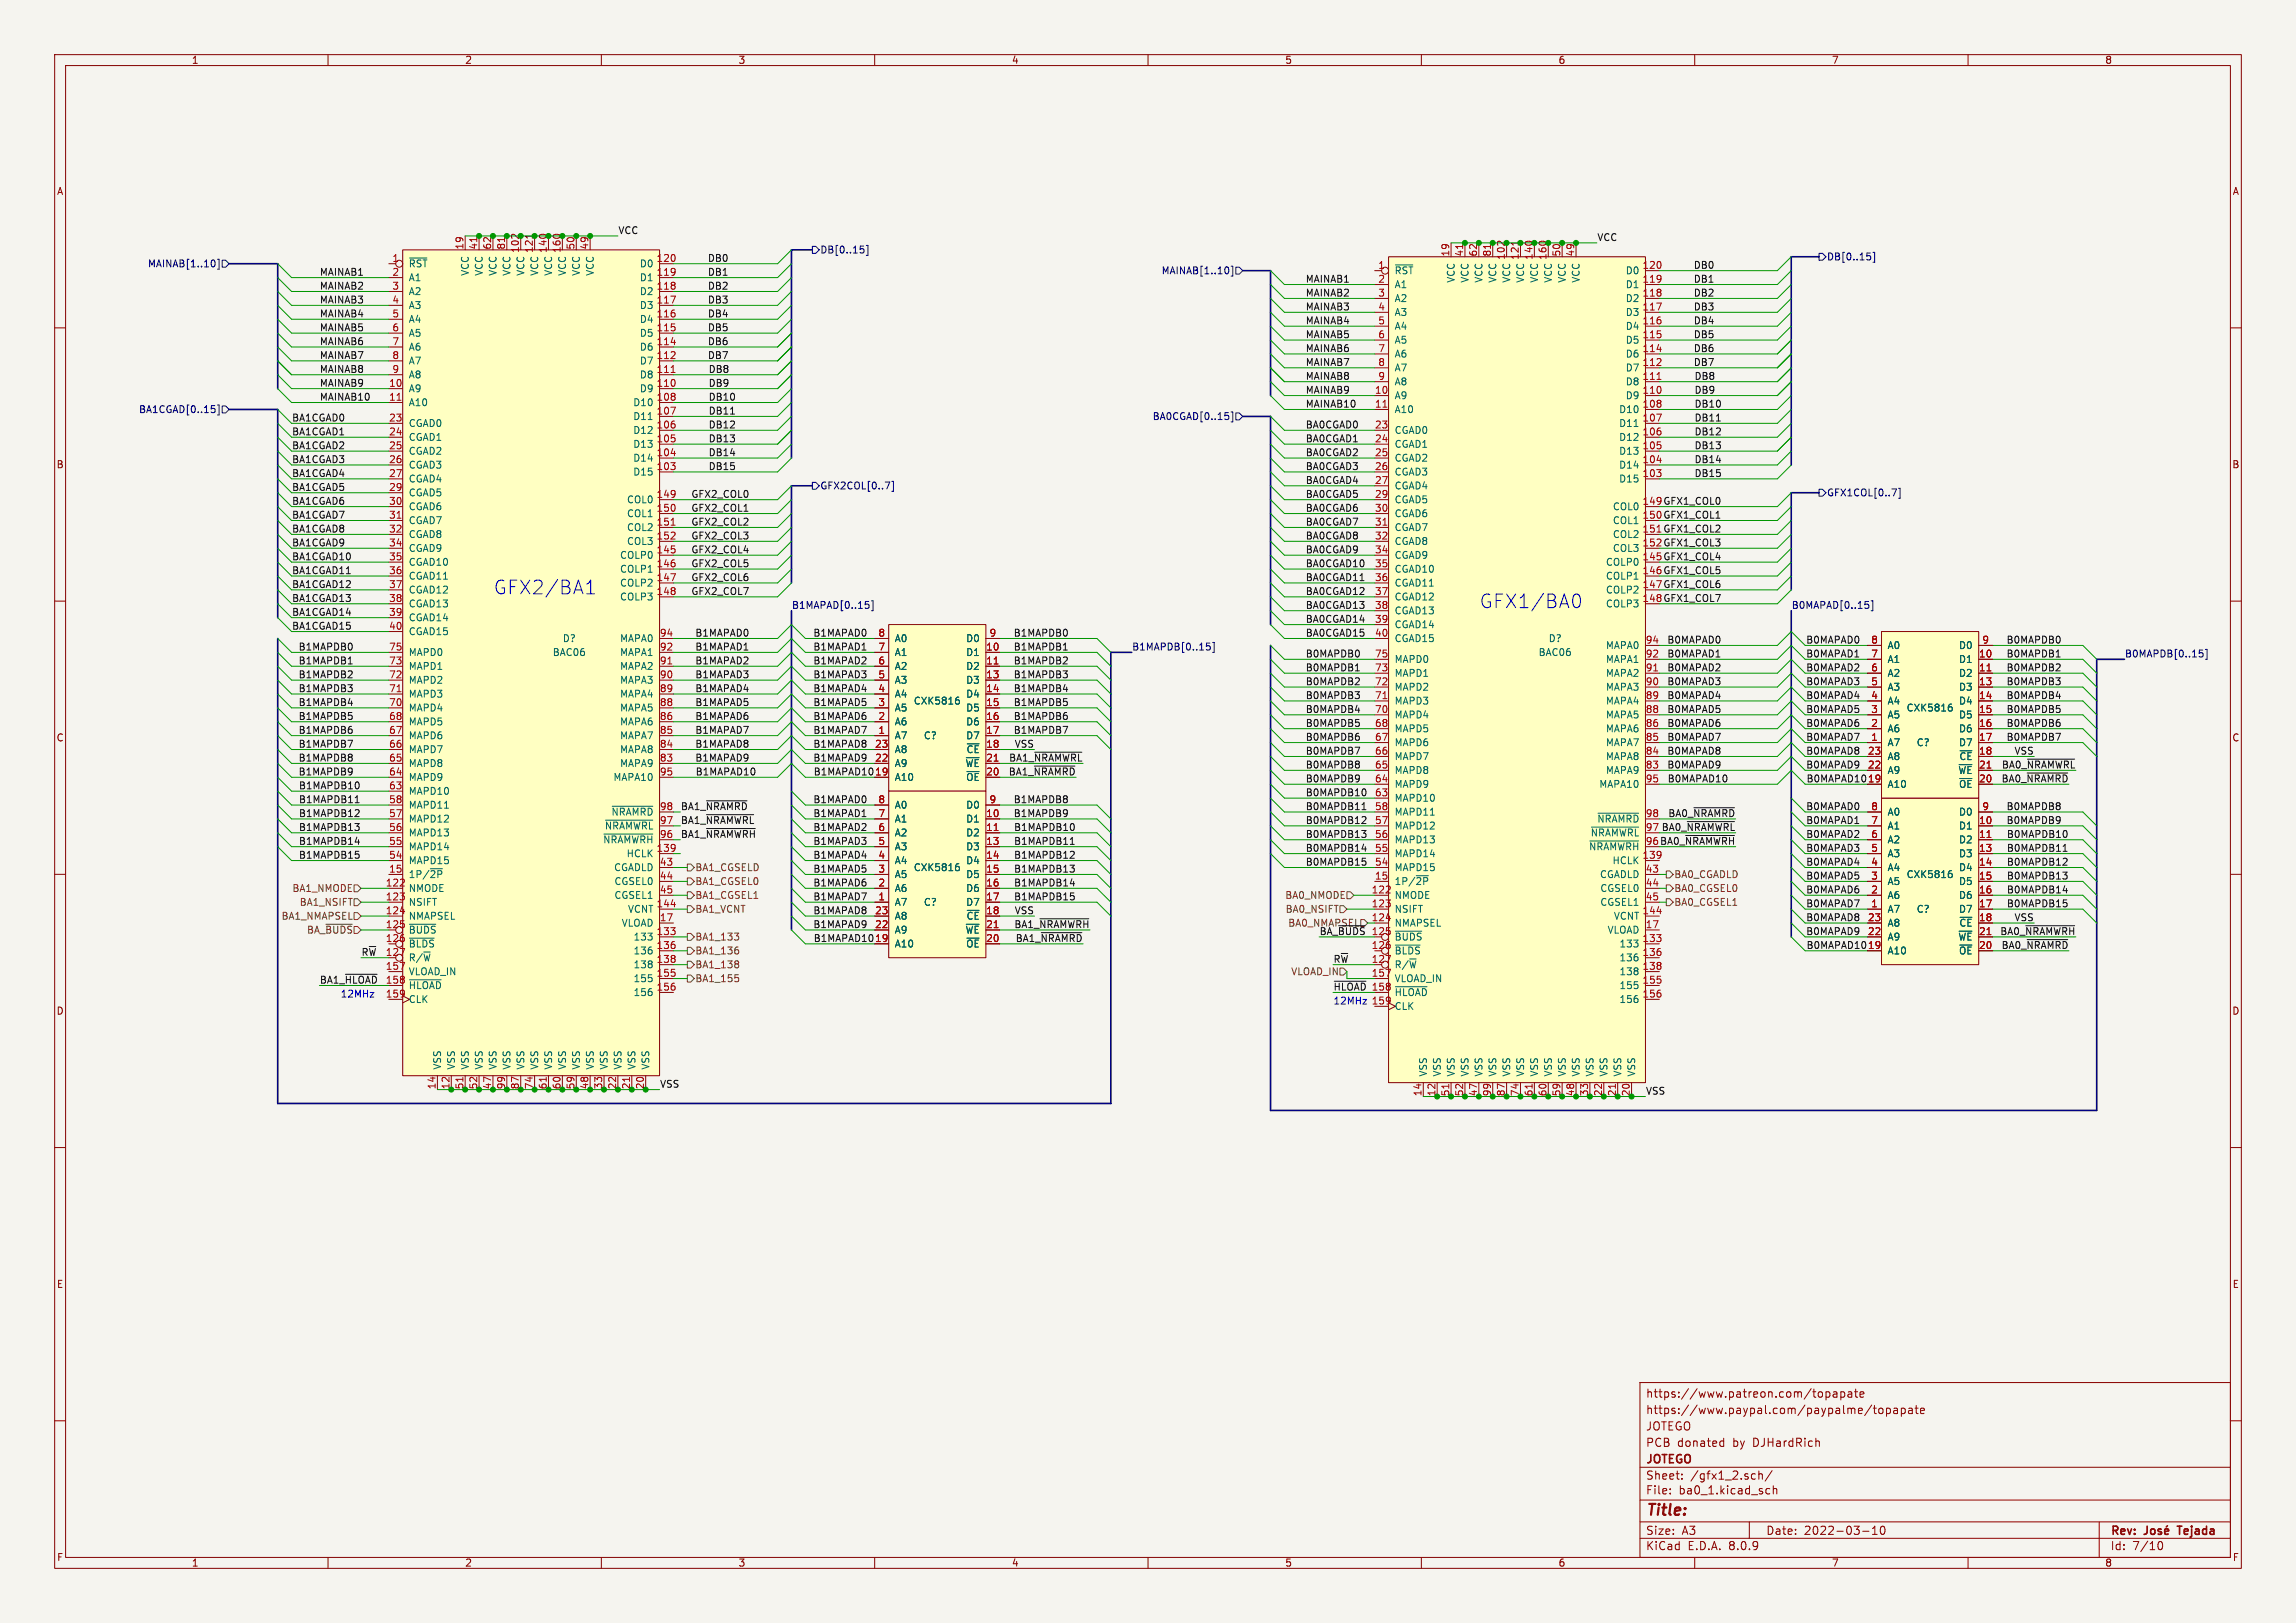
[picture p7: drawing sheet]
<svg xmlns="http://www.w3.org/2000/svg" width="420mm" height="297mm" viewBox="0 0 420 297" stroke-linecap="round" stroke-linejoin="round" font-family="sans-serif">
<defs><g id="words">
<g font-size="3.5" fill="#0000c2">
<text x="90.2" y="109">GFX2/BA1</text>
<text x="270.5" y="111.5">GFX1/BA0</text>
</g>
<text font-size="2.8" fill="#840000" x="301" y="277.9">Title:</text>
<g font-size="2.1" fill="#840000">
<text x="301" y="256">https://www.patreon.com/topapate</text>
<text x="301" y="262">JOTEGO</text>
<text x="301" y="259">https://www.paypal.com/paypalme/topapate</text>
<text x="301" y="268.2">JOTEGO</text>
<text x="301" y="265">PCB</text>
<text x="306.8" y="265">donated</text>
<text x="317" y="265">by</text>
<text x="320.8" y="265">DJHardRich</text>
<text x="301" y="273.7">File:</text>
<text x="301" y="271">Sheet:</text>
<text x="307.1" y="273.7">ba0_1.kicad_sch</text>
<text x="309.2" y="271">/gfx1_2.sch/</text>
<text x="301" y="281.1">Size:</text>
<text x="307.6" y="281.1">A3</text>
<text x="323" y="281.1">Date:</text>
<text x="330" y="281.1">2022-03-10</text>
<text x="386" y="281.3">Rev:</text>
<text x="399.1" y="281.3">Tejada</text>
<text x="301" y="283.9">KiCad</text>
<text x="308.7" y="283.9">E.D.A.</text>
<text x="316.3" y="283.9">8.0.9</text>
<text x="386" y="283.9">Id:</text>
<text x="390.1" y="283.9">7/10</text>
</g>
<g font-size="1.8" fill="#840000">
<text x="35" y="11.9">1</text>
<text x="85" y="11.9">2</text>
<text x="135" y="11.9">3</text>
<text x="185" y="11.9">4</text>
<text x="235" y="11.9">5</text>
<text x="285" y="11.9">6</text>
<text x="335" y="11.9">7</text>
<text x="385" y="11.9">8</text>
<text x="10.3" y="35.9">A</text>
<text x="408.3" y="35.9">A</text>
<text x="10.3" y="85.9">B</text>
<text x="408.2" y="85.9">B</text>
<text x="10.3" y="135.9">C</text>
<text x="408.2" y="135.9">C</text>
<text x="10.3" y="185.9">D</text>
<text x="408.2" y="185.9">D</text>
<text x="10.3" y="235.9">E</text>
<text x="408.3" y="235.9">E</text>
<text x="10.3" y="285.9">F</text>
<text x="35" y="286.9">1</text>
<text x="85" y="286.9">2</text>
<text x="135" y="286.9">3</text>
<text x="185" y="286.9">4</text>
<text x="235" y="286.9">5</text>
<text x="285" y="286.9">6</text>
<text x="335" y="286.9">7</text>
<text x="385" y="286.9">8</text>
<text x="408.3" y="285.9">F</text>
</g>
<g font-size="1.8" fill="#a90000">
<text x="84.8" y="45.8" transform="rotate(-90 84.8 45.8)">19</text>
<text x="87.4" y="45.8" transform="rotate(-90 87.4 45.8)">41</text>
<text x="89.9" y="45.8" transform="rotate(-90 89.9 45.8)">62</text>
<text x="92.5" y="45.8" transform="rotate(-90 92.5 45.8)">81</text>
<text x="95" y="46.4" transform="rotate(-90 95 46.4)">102</text>
<text x="97.5" y="46.4" transform="rotate(-90 97.5 46.4)">121</text>
<text x="100.1" y="46.4" transform="rotate(-90 100.1 46.4)">140</text>
<text x="102.6" y="46.4" transform="rotate(-90 102.6 46.4)">160</text>
<text x="105.2" y="45.8" transform="rotate(-90 105.2 45.8)">50</text>
<text x="107.7" y="45.8" transform="rotate(-90 107.7 45.8)">49</text>
<text x="265.2" y="47" transform="rotate(-90 265.2 47)">19</text>
<text x="267.7" y="47" transform="rotate(-90 267.7 47)">41</text>
<text x="270.3" y="47" transform="rotate(-90 270.3 47)">62</text>
<text x="272.8" y="47" transform="rotate(-90 272.8 47)">81</text>
<text x="275.3" y="47.6" transform="rotate(-90 275.3 47.6)">102</text>
<text x="277.9" y="47.6" transform="rotate(-90 277.9 47.6)">121</text>
<text x="280.4" y="47.6" transform="rotate(-90 280.4 47.6)">140</text>
<text x="283" y="47.6" transform="rotate(-90 283 47.6)">160</text>
<text x="285.5" y="47" transform="rotate(-90 285.5 47)">50</text>
<text x="288" y="47" transform="rotate(-90 288 47)">49</text>
<text x="71.7" y="48">1</text>
<text x="71.7" y="50.5">2</text>
<text x="71.7" y="53.1">3</text>
<text x="120" y="53.1">118</text>
<text x="120" y="50.5">119</text>
<text x="120" y="48">120</text>
<text x="252" y="49.3">1</text>
<text x="252" y="51.8">2</text>
<text x="300.3" y="51.8">119</text>
<text x="300.3" y="49.3">120</text>
<text x="71.7" y="55.6">4</text>
<text x="71.7" y="58.2">5</text>
<text x="120" y="58.2">116</text>
<text x="120" y="55.6">117</text>
<text x="252" y="54.4">3</text>
<text x="252" y="56.9">4</text>
<text x="252" y="59.4">5</text>
<text x="300.3" y="59.4">116</text>
<text x="300.3" y="56.9">117</text>
<text x="300.3" y="54.4">118</text>
<text x="71.7" y="60.7">6</text>
<text x="71.7" y="63.2">7</text>
<text x="71.7" y="65.8">8</text>
<text x="120" y="65.8">112</text>
<text x="120" y="63.2">114</text>
<text x="120" y="60.7">115</text>
<text x="252" y="62">6</text>
<text x="252" y="64.5">7</text>
<text x="300.3" y="64.5">114</text>
<text x="300.3" y="62">115</text>
<text x="71.1" y="70.9">10</text>
<text x="71.7" y="68.3">9</text>
<text x="120" y="70.9">110</text>
<text x="120" y="68.3">111</text>
<text x="252" y="67.1">8</text>
<text x="252" y="69.6">9</text>
<text x="300.3" y="69.6">111</text>
<text x="300.3" y="67.1">112</text>
<text x="71.1" y="73.4">11</text>
<text x="71.1" y="77.2">23</text>
<text x="120" y="75.9">107</text>
<text x="120" y="73.4">108</text>
<text x="251.4" y="72.1">10</text>
<text x="251.4" y="74.7">11</text>
<text x="300.3" y="77.2">107</text>
<text x="300.3" y="74.7">108</text>
<text x="300.3" y="72.1">110</text>
<text x="71.1" y="79.8">24</text>
<text x="71.1" y="82.3">25</text>
<text x="120" y="83.6">104</text>
<text x="120" y="81">105</text>
<text x="120" y="78.5">106</text>
<text x="251.4" y="78.5">23</text>
<text x="251.4" y="81">24</text>
<text x="251.4" y="83.6">25</text>
<text x="300.3" y="82.3">105</text>
<text x="300.3" y="79.8">106</text>
<text x="71.1" y="84.8">26</text>
<text x="71.1" y="87.4">27</text>
<text x="71.1" y="89.9">29</text>
<text x="120" y="86.1">103</text>
<text x="251.4" y="86.1">26</text>
<text x="251.4" y="88.6">27</text>
<text x="300.3" y="87.4">103</text>
<text x="300.3" y="84.8">104</text>
<text x="71.1" y="92.5">30</text>
<text x="71.1" y="95">31</text>
<text x="120" y="91.2">149</text>
<text x="120" y="93.7">150</text>
<text x="251.4" y="91.2">29</text>
<text x="251.4" y="93.7">30</text>
<text x="71.1" y="97.5">32</text>
<text x="71.1" y="100.1">34</text>
<text x="120" y="101.3">145</text>
<text x="120" y="96.3">151</text>
<text x="120" y="98.8">152</text>
<text x="251.4" y="96.3">31</text>
<text x="251.4" y="98.8">32</text>
<text x="251.4" y="101.3">34</text>
<text x="71.1" y="102.6">35</text>
<text x="71.1" y="105.2">36</text>
<text x="71.1" y="107.7">37</text>
<text x="120" y="103.9">146</text>
<text x="120" y="106.4">147</text>
<text x="251.4" y="103.9">35</text>
<text x="251.4" y="106.4">36</text>
<text x="71.1" y="110.2">38</text>
<text x="71.1" y="112.8">39</text>
<text x="120" y="109">148</text>
<text x="251.4" y="109">37</text>
<text x="251.4" y="111.5">38</text>
<text x="71.1" y="115.3">40</text>
<text x="71.1" y="119.1">75</text>
<text x="120.6" y="119.1">92</text>
<text x="120.6" y="116.6">94</text>
<text x="160.6" y="119.1">7</text>
<text x="160.6" y="116.6">8</text>
<text x="180.3" y="119.1">10</text>
<text x="180.9" y="116.6">9</text>
<text x="251.4" y="114">39</text>
<text x="251.4" y="116.6">40</text>
<text x="300.9" y="117.9">94</text>
<text x="342.2" y="117.9">8</text>
<text x="362.5" y="117.9">9</text>
<text x="71.1" y="124.2">72</text>
<text x="71.1" y="121.7">73</text>
<text x="120.6" y="124.2">90</text>
<text x="120.6" y="121.7">91</text>
<text x="160.6" y="124.2">5</text>
<text x="160.6" y="121.7">6</text>
<text x="180.3" y="121.7">11</text>
<text x="180.3" y="124.2">13</text>
<text x="251.4" y="125.5">72</text>
<text x="251.4" y="122.9">73</text>
<text x="251.4" y="120.4">75</text>
<text x="300.9" y="125.5">90</text>
<text x="300.9" y="122.9">91</text>
<text x="300.9" y="120.4">92</text>
<text x="342.2" y="125.5">5</text>
<text x="342.2" y="122.9">6</text>
<text x="342.2" y="120.4">7</text>
<text x="361.9" y="120.4">10</text>
<text x="361.9" y="122.9">11</text>
<text x="361.9" y="125.5">13</text>
<text x="71.1" y="131.8">68</text>
<text x="71.1" y="129.3">70</text>
<text x="71.1" y="126.7">71</text>
<text x="120.6" y="131.8">86</text>
<text x="120.6" y="129.3">88</text>
<text x="120.6" y="126.7">89</text>
<text x="160.6" y="131.8">2</text>
<text x="160.6" y="129.3">3</text>
<text x="160.6" y="126.7">4</text>
<text x="180.3" y="126.7">14</text>
<text x="180.3" y="129.3">15</text>
<text x="180.3" y="131.8">16</text>
<text x="251.4" y="130.6">70</text>
<text x="251.4" y="128">71</text>
<text x="300.9" y="130.6">88</text>
<text x="300.9" y="128">89</text>
<text x="342.2" y="130.6">3</text>
<text x="342.2" y="128">4</text>
<text x="361.9" y="128">14</text>
<text x="361.9" y="130.6">15</text>
<text x="71.1" y="136.9">66</text>
<text x="71.1" y="134.4">67</text>
<text x="120.6" y="136.9">84</text>
<text x="120.6" y="134.4">85</text>
<text x="160" y="136.9">23</text>
<text x="160.6" y="134.4">1</text>
<text x="180.3" y="134.4">17</text>
<text x="180.3" y="136.9">18</text>
<text x="251.4" y="135.6">67</text>
<text x="251.4" y="133.1">68</text>
<text x="300.9" y="135.6">85</text>
<text x="300.9" y="133.1">86</text>
<text x="342.2" y="135.6">1</text>
<text x="342.2" y="133.1">2</text>
<text x="361.9" y="133.1">16</text>
<text x="361.9" y="135.6">17</text>
<text x="71.1" y="142">64</text>
<text x="71.1" y="139.4">65</text>
<text x="120.6" y="139.4">83</text>
<text x="120.6" y="142">95</text>
<text x="160" y="142">19</text>
<text x="160" y="139.4">22</text>
<text x="180.3" y="142">20</text>
<text x="180.3" y="139.4">21</text>
<text x="251.4" y="143.3">64</text>
<text x="251.4" y="140.7">65</text>
<text x="251.4" y="138.2">66</text>
<text x="300.9" y="140.7">83</text>
<text x="300.9" y="138.2">84</text>
<text x="300.9" y="143.3">95</text>
<text x="341.6" y="143.3">19</text>
<text x="341.6" y="140.7">22</text>
<text x="341.6" y="138.2">23</text>
<text x="361.9" y="138.2">18</text>
<text x="361.9" y="143.3">20</text>
<text x="361.9" y="140.7">21</text>
<text x="71.1" y="149.6">57</text>
<text x="71.1" y="147.1">58</text>
<text x="71.1" y="144.5">63</text>
<text x="120.6" y="148.3">98</text>
<text x="160.6" y="149.6">7</text>
<text x="160.6" y="147.1">8</text>
<text x="180.3" y="149.6">10</text>
<text x="180.9" y="147.1">9</text>
<text x="251.4" y="148.3">58</text>
<text x="251.4" y="145.8">63</text>
<text x="300.9" y="149.6">98</text>
<text x="342.2" y="148.3">8</text>
<text x="362.5" y="148.3">9</text>
<text x="71.1" y="154.7">55</text>
<text x="71.1" y="152.1">56</text>
<text x="120" y="156">139</text>
<text x="120.6" y="153.4">96</text>
<text x="120.6" y="150.9">97</text>
<text x="160.6" y="154.7">5</text>
<text x="160.6" y="152.1">6</text>
<text x="180.3" y="152.1">11</text>
<text x="180.3" y="154.7">13</text>
<text x="251.4" y="156">55</text>
<text x="251.4" y="153.4">56</text>
<text x="251.4" y="150.9">57</text>
<text x="290.6" y="155.8">~{NRAMWRH}</text>
<text x="290.9" y="153.3">~{NRAMWRL}</text>
<text x="342.2" y="156">5</text>
<text x="342.2" y="153.4">6</text>
<text x="342.2" y="150.9">7</text>
<text x="361.9" y="150.9">10</text>
<text x="361.9" y="153.4">11</text>
<text x="361.9" y="156">13</text>
<text x="71.1" y="159.8">15</text>
<text x="71.1" y="157.2">54</text>
<text x="120.6" y="158.5">43</text>
<text x="120.6" y="161">44</text>
<text x="160.6" y="159.8">3</text>
<text x="160.6" y="157.2">4</text>
<text x="180.3" y="157.2">14</text>
<text x="180.3" y="159.8">15</text>
<text x="251.4" y="161">15</text>
<text x="251.4" y="158.5">54</text>
<text x="300.3" y="157.2">139</text>
<text x="300.9" y="159.8">43</text>
<text x="342.2" y="161">3</text>
<text x="342.2" y="158.5">4</text>
<text x="361.9" y="158.5">14</text>
<text x="361.9" y="161">15</text>
<text x="70.5" y="162.3">122</text>
<text x="70.5" y="164.8">123</text>
<text x="70.5" y="167.4">124</text>
<text x="120" y="166.1">144</text>
<text x="120.6" y="163.6">45</text>
<text x="160" y="167.4">23</text>
<text x="160.6" y="164.8">1</text>
<text x="160.6" y="162.3">2</text>
<text x="180.3" y="162.3">16</text>
<text x="180.3" y="164.8">17</text>
<text x="180.3" y="167.4">18</text>
<text x="250.8" y="163.6">122</text>
<text x="250.8" y="166.1">123</text>
<text x="300.3" y="167.4">144</text>
<text x="300.9" y="162.3">44</text>
<text x="300.9" y="164.8">45</text>
<text x="342.2" y="166.1">1</text>
<text x="342.2" y="163.6">2</text>
<text x="361.9" y="163.6">16</text>
<text x="361.9" y="166.1">17</text>
<text x="70.5" y="169.9">125</text>
<text x="70.5" y="172.5">126</text>
<text x="120" y="171.2">133</text>
<text x="120" y="173.7">136</text>
<text x="120.6" y="168.7">17</text>
<text x="160" y="172.5">19</text>
<text x="160" y="169.9">22</text>
<text x="180.3" y="172.5">20</text>
<text x="180.3" y="169.9">21</text>
<text x="250.8" y="168.7">124</text>
<text x="250.8" y="171.2">125</text>
<text x="250.8" y="173.7">126</text>
<text x="300.3" y="172.5">133</text>
<text x="300.9" y="169.9">17</text>
<text x="341.6" y="173.7">19</text>
<text x="341.6" y="171.2">22</text>
<text x="341.6" y="168.7">23</text>
<text x="361.9" y="168.7">18</text>
<text x="361.9" y="173.7">20</text>
<text x="361.9" y="171.2">21</text>
<text x="70.5" y="177.5">157</text>
<text x="120" y="176.3">138</text>
<text x="120" y="178.8">155</text>
<text x="250.8" y="176.3">127</text>
<text x="250.8" y="178.8">157</text>
<text x="300.3" y="175">136</text>
<text x="300.3" y="177.5">138</text>
<text x="70.5" y="182.6">159</text>
<text x="120" y="181.4">156</text>
<text x="250.8" y="181.4">158</text>
<text x="250.8" y="183.9">159</text>
<text x="300.3" y="180.1">155</text>
<text x="300.3" y="182.6">156</text>
<text x="79.8" y="199.4" transform="rotate(-90 79.8 199.4)">14</text>
<text x="82.3" y="199.4" transform="rotate(-90 82.3 199.4)">12</text>
<text x="84.8" y="199.4" transform="rotate(-90 84.8 199.4)">51</text>
<text x="87.4" y="199.4" transform="rotate(-90 87.4 199.4)">52</text>
<text x="89.9" y="199.4" transform="rotate(-90 89.9 199.4)">47</text>
<text x="92.5" y="199.4" transform="rotate(-90 92.5 199.4)">99</text>
<text x="95" y="199.4" transform="rotate(-90 95 199.4)">87</text>
<text x="97.5" y="199.4" transform="rotate(-90 97.5 199.4)">74</text>
<text x="100.1" y="199.4" transform="rotate(-90 100.1 199.4)">61</text>
<text x="102.6" y="199.4" transform="rotate(-90 102.6 199.4)">60</text>
<text x="105.2" y="199.4" transform="rotate(-90 105.2 199.4)">59</text>
<text x="107.7" y="199.4" transform="rotate(-90 107.7 199.4)">48</text>
<text x="110.2" y="199.4" transform="rotate(-90 110.2 199.4)">33</text>
<text x="112.8" y="199.4" transform="rotate(-90 112.8 199.4)">22</text>
<text x="115.3" y="199.4" transform="rotate(-90 115.3 199.4)">21</text>
<text x="117.9" y="199.4" transform="rotate(-90 117.9 199.4)">20</text>
<text x="260.1" y="200.7" transform="rotate(-90 260.1 200.7)">14</text>
<text x="262.6" y="200.7" transform="rotate(-90 262.6 200.7)">12</text>
<text x="265.2" y="200.7" transform="rotate(-90 265.2 200.7)">51</text>
<text x="267.7" y="200.7" transform="rotate(-90 267.7 200.7)">52</text>
<text x="270.3" y="200.7" transform="rotate(-90 270.3 200.7)">47</text>
<text x="272.8" y="200.7" transform="rotate(-90 272.8 200.7)">99</text>
<text x="275.3" y="200.7" transform="rotate(-90 275.3 200.7)">87</text>
<text x="277.9" y="200.7" transform="rotate(-90 277.9 200.7)">74</text>
<text x="280.4" y="200.7" transform="rotate(-90 280.4 200.7)">61</text>
<text x="283" y="200.7" transform="rotate(-90 283 200.7)">60</text>
<text x="285.5" y="200.7" transform="rotate(-90 285.5 200.7)">59</text>
<text x="288" y="200.7" transform="rotate(-90 288 200.7)">48</text>
<text x="290.6" y="200.7" transform="rotate(-90 290.6 200.7)">33</text>
<text x="293.1" y="200.7" transform="rotate(-90 293.1 200.7)">22</text>
<text x="295.7" y="200.7" transform="rotate(-90 295.7 200.7)">21</text>
<text x="298.2" y="200.7" transform="rotate(-90 298.2 200.7)">20</text>
</g>
<g font-size="1.8" fill="#0f0f0f">
<text x="113" y="42.9">VCC</text>
<text x="129.4" y="48">DB0</text>
<text x="292.1" y="44.2">VCC</text>
<text x="58.4" y="53.1">MAINAB2</text>
<text x="58.4" y="50.5">MAINAB1</text>
<text x="129.4" y="50.5">DB1</text>
<text x="129.4" y="53.1">DB2</text>
<text x="238.8" y="51.8">MAINAB1</text>
<text x="309.7" y="51.8">DB1</text>
<text x="309.7" y="49.3">DB0</text>
<text x="58.4" y="58.2">MAINAB4</text>
<text x="58.4" y="55.6">MAINAB3</text>
<text x="129.4" y="58.2">DB4</text>
<text x="129.4" y="55.6">DB3</text>
<text x="238.8" y="54.3">MAINAB2</text>
<text x="238.8" y="59.4">MAINAB4</text>
<text x="238.8" y="56.9">MAINAB3</text>
<text x="309.7" y="56.9">DB3</text>
<text x="309.7" y="54.3">DB2</text>
<text x="309.7" y="59.4">DB4</text>
<text x="58.4" y="65.8">MAINAB7</text>
<text x="58.4" y="63.2">MAINAB6</text>
<text x="58.4" y="60.7">MAINAB5</text>
<text x="129.4" y="63.2">DB6</text>
<text x="129.4" y="65.8">DB7</text>
<text x="129.4" y="60.7">DB5</text>
<text x="238.8" y="62">MAINAB5</text>
<text x="238.8" y="64.5">MAINAB6</text>
<text x="309.7" y="62">DB5</text>
<text x="309.7" y="64.5">DB6</text>
<text x="58.4" y="68.3">MAINAB8</text>
<text x="58.4" y="70.9">MAINAB9</text>
<text x="129.5" y="70.9">DB9</text>
<text x="129.5" y="68.3">DB8</text>
<text x="238.8" y="67">MAINAB7</text>
<text x="238.8" y="69.6">MAINAB8</text>
<text x="309.7" y="67">DB7</text>
<text x="309.9" y="69.6">DB8</text>
<text x="53.3" y="77.2">BA1CGAD0</text>
<text x="58.4" y="73.4">MAINAB10</text>
<text x="129.5" y="73.4">DB10</text>
<text x="129.5" y="75.9">DB11</text>
<text x="238.8" y="72.1">MAINAB9</text>
<text x="238.8" y="74.7">MAINAB10</text>
<text x="309.9" y="74.7">DB10</text>
<text x="309.9" y="72.1">DB9</text>
<text x="309.9" y="77.2">DB11</text>
<text x="53.3" y="82.3">BA1CGAD2</text>
<text x="53.3" y="79.7">BA1CGAD1</text>
<text x="129.5" y="81">DB13</text>
<text x="129.5" y="78.5">DB12</text>
<text x="129.5" y="83.6">DB14</text>
<text x="238.8" y="83.6">BA0CGAD2</text>
<text x="238.8" y="81">BA0CGAD1</text>
<text x="238.8" y="78.5">BA0CGAD0</text>
<text x="309.9" y="79.7">DB12</text>
<text x="309.9" y="82.3">DB13</text>
<text x="53.3" y="89.9">BA1CGAD5</text>
<text x="53.3" y="87.4">BA1CGAD4</text>
<text x="53.3" y="84.8">BA1CGAD3</text>
<text x="129.5" y="86.1">DB15</text>
<text x="238.8" y="86.1">BA0CGAD3</text>
<text x="238.8" y="88.6">BA0CGAD4</text>
<text x="309.9" y="84.8">DB14</text>
<text x="309.9" y="87.4">DB15</text>
<text x="53.3" y="92.4">BA1CGAD6</text>
<text x="53.3" y="95">BA1CGAD7</text>
<text x="126.4" y="93.7">GFX2_COL1</text>
<text x="126.4" y="91.2">GFX2_COL0</text>
<text x="238.8" y="93.7">BA0CGAD6</text>
<text x="238.8" y="91.2">BA0CGAD5</text>
<text x="300.3" y="92.5">149 GFX1_COL0</text>
<text x="300.3" y="95">150 GFX1_COL1</text>
<text x="53.3" y="97.5">BA1CGAD8</text>
<text x="53.3" y="100.1">BA1CGAD9</text>
<text x="126.4" y="98.8">GFX2_COL3</text>
<text x="126.4" y="96.3">GFX2_COL2</text>
<text x="126.4" y="101.3">GFX2_COL4</text>
<text x="238.8" y="98.8">BA0CGAD8</text>
<text x="238.8" y="101.3">BA0CGAD9</text>
<text x="238.8" y="96.3">BA0CGAD7</text>
<text x="300.3" y="97.5">151 GFX1_COL2</text>
<text x="300.3" y="100.1">152 GFX1_COL3</text>
<text x="53.3" y="105.1">BA1CGAD11</text>
<text x="53.3" y="102.6">BA1CGAD10</text>
<text x="53.3" y="107.7">BA1CGAD12</text>
<text x="126.4" y="106.4">GFX2_COL6</text>
<text x="126.4" y="103.9">GFX2_COL5</text>
<text x="238.8" y="103.9">BA0CGAD10</text>
<text x="238.8" y="106.4">BA0CGAD11</text>
<text x="300.3" y="102.6">145 GFX1_COL4</text>
<text x="300.3" y="105.2">146 GFX1_COL5</text>
<text x="300.3" y="107.7">147 GFX1_COL6</text>
<text x="53.3" y="112.8">BA1CGAD14</text>
<text x="53.3" y="110.2">BA1CGAD13</text>
<text x="126.4" y="109">GFX2_COL7</text>
<text x="238.8" y="109">BA0CGAD12</text>
<text x="238.8" y="111.5">BA0CGAD13</text>
<text x="300.3" y="110.2">148 GFX1_COL7</text>
<text x="53.3" y="115.3">BA1CGAD15</text>
<text x="54.5" y="119.1">B1MAPDB0</text>
<text x="127.1" y="116.6">B1MAPAD0</text>
<text x="127.1" y="119.1">B1MAPAD1</text>
<text x="148.7" y="119.1">B1MAPAD1</text>
<text x="148.7" y="116.6">B1MAPAD0</text>
<text x="185.3" y="116.6">B1MAPDB0</text>
<text x="185.3" y="119.1">B1MAPDB1</text>
<text x="238.8" y="114">BA0CGAD14</text>
<text x="238.8" y="116.6">BA0CGAD15</text>
<text x="304.9" y="117.8">B0MAPAD0</text>
<text x="330.3" y="117.8">B0MAPAD0</text>
<text x="366.9" y="117.8">B0MAPDB0</text>
<text x="54.5" y="124.2">B1MAPDB2</text>
<text x="54.5" y="121.7">B1MAPDB1</text>
<text x="127.1" y="124.2">B1MAPAD3</text>
<text x="127.1" y="121.7">B1MAPAD2</text>
<text x="148.7" y="121.7">B1MAPAD2</text>
<text x="148.7" y="124.2">B1MAPAD3</text>
<text x="185.3" y="124.2">B1MAPDB3</text>
<text x="185.3" y="121.7">B1MAPDB2</text>
<text x="238.8" y="125.5">B0MAPDB2</text>
<text x="238.8" y="120.4">B0MAPDB0</text>
<text x="238.8" y="122.9">B0MAPDB1</text>
<text x="304.9" y="120.4">B0MAPAD1</text>
<text x="304.9" y="125.5">B0MAPAD3</text>
<text x="304.9" y="122.9">B0MAPAD2</text>
<text x="330.3" y="122.9">B0MAPAD2</text>
<text x="330.3" y="120.4">B0MAPAD1</text>
<text x="330.3" y="125.5">B0MAPAD3</text>
<text x="366.9" y="122.9">B0MAPDB2</text>
<text x="366.9" y="120.4">B0MAPDB1</text>
<text x="366.9" y="125.5">B0MAPDB3</text>
<text x="54.5" y="126.7">B1MAPDB3</text>
<text x="54.5" y="129.3">B1MAPDB4</text>
<text x="54.5" y="131.8">B1MAPDB5</text>
<text x="127.1" y="131.8">B1MAPAD6</text>
<text x="127.1" y="126.7">B1MAPAD4</text>
<text x="127.1" y="129.3">B1MAPAD5</text>
<text x="148.7" y="126.7">B1MAPAD4</text>
<text x="148.7" y="129.3">B1MAPAD5</text>
<text x="148.7" y="131.8">B1MAPAD6</text>
<text x="185.3" y="126.7">B1MAPDB4</text>
<text x="185.3" y="129.3">B1MAPDB5</text>
<text x="185.3" y="131.8">B1MAPDB6</text>
<text x="238.8" y="128">B0MAPDB3</text>
<text x="238.8" y="130.5">B0MAPDB4</text>
<text x="304.9" y="128">B0MAPAD4</text>
<text x="304.9" y="130.5">B0MAPAD5</text>
<text x="330.3" y="128">B0MAPAD4</text>
<text x="330.3" y="130.5">B0MAPAD5</text>
<text x="366.9" y="128">B0MAPDB4</text>
<text x="366.9" y="130.5">B0MAPDB5</text>
<text x="54.5" y="134.4">B1MAPDB6</text>
<text x="54.5" y="136.9">B1MAPDB7</text>
<text x="127.1" y="136.9">B1MAPAD8</text>
<text x="127.1" y="134.4">B1MAPAD7</text>
<text x="148.7" y="134.4">B1MAPAD7</text>
<text x="148.7" y="136.9">B1MAPAD8</text>
<text x="185.3" y="134.4">B1MAPDB7</text>
<text x="185.5" y="136.9">VSS</text>
<text x="238.8" y="135.6">B0MAPDB6</text>
<text x="238.8" y="133.1">B0MAPDB5</text>
<text x="304.9" y="133.1">B0MAPAD6</text>
<text x="304.9" y="135.6">B0MAPAD7</text>
<text x="330.3" y="135.6">B0MAPAD7</text>
<text x="330.3" y="133.1">B0MAPAD6</text>
<text x="366.9" y="133.1">B0MAPDB6</text>
<text x="366.9" y="135.6">B0MAPDB7</text>
<text x="54.5" y="142">B1MAPDB9</text>
<text x="54.5" y="139.4">B1MAPDB8</text>
<text x="127.1" y="139.4">B1MAPAD9</text>
<text x="127.2" y="142">B1MAPAD10</text>
<text x="148.7" y="139.4">B1MAPAD9</text>
<text x="148.7" y="142">B1MAPAD10</text>
<text x="184.4" y="142">BA1_~{NRAMRD}</text>
<text x="184.5" y="139.4">BA1_~{NRAMWRL}</text>
<text x="238.8" y="140.7">B0MAPDB8</text>
<text x="238.8" y="143.2">B0MAPDB9</text>
<text x="238.8" y="138.2">B0MAPDB7</text>
<text x="304.9" y="140.7">B0MAPAD9</text>
<text x="304.9" y="138.2">B0MAPAD8</text>
<text x="305" y="143.2">B0MAPAD10</text>
<text x="330.3" y="138.2">B0MAPAD8</text>
<text x="330.3" y="140.7">B0MAPAD9</text>
<text x="330.4" y="143.2">B0MAPAD10</text>
<text x="366" y="143.2">BA0_~{NRAMRD}</text>
<text x="366.1" y="140.7">BA0_~{NRAMWRL}</text>
<text x="368.4" y="138.2">VSS</text>
<text x="54.6" y="144.5">B1MAPDB10</text>
<text x="54.6" y="147.1">B1MAPDB11</text>
<text x="54.6" y="149.6">B1MAPDB12</text>
<text x="124.5" y="148.3">BA1_~{NRAMRD}</text>
<text x="148.7" y="149.6">B1MAPAD1</text>
<text x="148.7" y="147.1">B1MAPAD0</text>
<text x="185.3" y="147.1">B1MAPDB8</text>
<text x="185.3" y="149.6">B1MAPDB9</text>
<text x="238.8" y="145.8">B0MAPDB10</text>
<text x="238.8" y="148.3">B0MAPDB11</text>
<text x="305.1" y="149.6">BA0_~{NRAMRD}</text>
<text x="330.3" y="148.3">B0MAPAD0</text>
<text x="366.9" y="148.3">B0MAPDB8</text>
<text x="54.6" y="154.7">B1MAPDB14</text>
<text x="54.6" y="152.1">B1MAPDB13</text>
<text x="124.5" y="153.4">BA1_~{NRAMWRH}</text>
<text x="124.5" y="150.9">BA1_~{NRAMWRL}</text>
<text x="148.7" y="152.1">B1MAPAD2</text>
<text x="148.7" y="154.7">B1MAPAD3</text>
<text x="185.4" y="154.7">B1MAPDB11</text>
<text x="185.4" y="152.1">B1MAPDB10</text>
<text x="238.8" y="153.4">B0MAPDB13</text>
<text x="238.8" y="150.9">B0MAPDB12</text>
<text x="238.8" y="155.9">B0MAPDB14</text>
<text x="300.9" y="154.7">96 BA0_~{NRAMWRH}</text>
<text x="300.9" y="152.1">97 BA0_~{NRAMWRL}</text>
<text x="330.3" y="155.9">B0MAPAD3</text>
<text x="330.3" y="150.9">B0MAPAD1</text>
<text x="330.3" y="153.4">B0MAPAD2</text>
<text x="366.9" y="150.9">B0MAPDB9</text>
<text x="367" y="155.9">B0MAPDB11</text>
<text x="367" y="153.4">B0MAPDB10</text>
<text x="54.6" y="157.2">B1MAPDB15</text>
<text x="148.7" y="157.2">B1MAPAD4</text>
<text x="148.7" y="159.8">B1MAPAD5</text>
<text x="185.4" y="157.2">B1MAPDB12</text>
<text x="185.4" y="159.8">B1MAPDB13</text>
<text x="238.8" y="158.5">B0MAPDB15</text>
<text x="330.3" y="158.5">B0MAPAD4</text>
<text x="330.3" y="161">B0MAPAD5</text>
<text x="367" y="161">B0MAPDB13</text>
<text x="367" y="158.5">B0MAPDB12</text>
<text x="148.7" y="167.4">B1MAPAD8</text>
<text x="148.7" y="162.3">B1MAPAD6</text>
<text x="148.7" y="164.8">B1MAPAD7</text>
<text x="185.4" y="162.3">B1MAPDB14</text>
<text x="185.4" y="164.8">B1MAPDB15</text>
<text x="185.5" y="167.4">VSS</text>
<text x="330.3" y="166.1">B0MAPAD7</text>
<text x="330.3" y="163.6">B0MAPAD6</text>
<text x="367" y="166.1">B0MAPDB15</text>
<text x="367" y="163.6">B0MAPDB14</text>
<text x="148.7" y="169.9">B1MAPAD9</text>
<text x="148.7" y="172.5">B1MAPAD10</text>
<text x="185.5" y="169.9">BA1_~{NRAMWRH}</text>
<text x="185.7" y="172.5">BA1_~{NRAMRD}</text>
<text x="241.3" y="171.2">BA_~{BUDS}</text>
<text x="330.3" y="168.6">B0MAPAD8</text>
<text x="330.3" y="171.2">B0MAPAD9</text>
<text x="330.4" y="173.7">B0MAPAD10</text>
<text x="365.8" y="171.2">BA0_~{NRAMWRH}</text>
<text x="366" y="173.7">BA0_~{NRAMRD}</text>
<text x="368.4" y="168.6">VSS</text>
<text x="66" y="175">R~{W}127</text>
<text x="243.8" y="176.3">R~{W}</text>
<text x="58.4" y="180.1">BA1_~{HLOAD}158</text>
<text x="243.8" y="181.3">~{HLOAD}</text>
<text x="120.6" y="199.1">VSS</text>
<text x="301" y="200.4">VSS</text>
</g>
<g font-size="1.8" fill="#000084">
<text x="150" y="46.6">DB[0..15]</text>
<text x="334.1" y="47.9">DB[0..15]</text>
<text x="27" y="49.1">MAINAB[1..10]</text>
<text x="212.4" y="50.4">MAINAB[1..10]</text>
<text x="25.3" y="75.8">BA1CGAD[0..15]</text>
<text x="210.8" y="77.1">BA0CGAD[0..15]</text>
<text x="150" y="89.8">GFX2COL[0..7]</text>
<text x="334.1" y="91">GFX1COL[0..7]</text>
<text x="144.8" y="111.5">B1MAPAD[0..15]</text>
<text x="327.7" y="111.5">B0MAPAD[0..15]</text>
<text x="207" y="119.1">B1MAPDB[0..15]</text>
<text x="388.6" y="120.4">B0MAPDB[0..15]</text>
</g>
<g font-size="1.8" fill="#006464">
<text x="74.7" y="49.1">~{RST}</text>
<text x="74.7" y="51.7">A1</text>
<text x="86" y="50.6" transform="rotate(-90 86 50.6)">VCC</text>
<text x="88.5" y="50.6" transform="rotate(-90 88.5 50.6)">VCC</text>
<text x="91" y="50.6" transform="rotate(-90 91 50.6)">VCC</text>
<text x="93.6" y="50.6" transform="rotate(-90 93.6 50.6)">VCC</text>
<text x="96.1" y="50.6" transform="rotate(-90 96.1 50.6)">VCC</text>
<text x="98.7" y="50.6" transform="rotate(-90 98.7 50.6)">VCC</text>
<text x="101.2" y="50.6" transform="rotate(-90 101.2 50.6)">VCC</text>
<text x="103.7" y="50.6" transform="rotate(-90 103.7 50.6)">VCC</text>
<text x="106.3" y="50.6" transform="rotate(-90 106.3 50.6)">VCC</text>
<text x="108.8" y="50.6" transform="rotate(-90 108.8 50.6)">VCC</text>
<text x="117" y="51.7">D1</text>
<text x="117" y="49.1">D0</text>
<text x="255" y="50.4">~{RST}</text>
<text x="255" y="52.9">A1</text>
<text x="266.3" y="51.8" transform="rotate(-90 266.3 51.8)">VCC</text>
<text x="268.8" y="51.8" transform="rotate(-90 268.8 51.8)">VCC</text>
<text x="271.4" y="51.8" transform="rotate(-90 271.4 51.8)">VCC</text>
<text x="273.9" y="51.8" transform="rotate(-90 273.9 51.8)">VCC</text>
<text x="276.5" y="51.8" transform="rotate(-90 276.5 51.8)">VCC</text>
<text x="279" y="51.8" transform="rotate(-90 279 51.8)">VCC</text>
<text x="281.5" y="51.8" transform="rotate(-90 281.5 51.8)">VCC</text>
<text x="284.1" y="51.8" transform="rotate(-90 284.1 51.8)">VCC</text>
<text x="286.6" y="51.8" transform="rotate(-90 286.6 51.8)">VCC</text>
<text x="289.2" y="51.8" transform="rotate(-90 289.2 51.8)">VCC</text>
<text x="297.3" y="52.9">D1</text>
<text x="297.3" y="50.4">D0</text>
<text x="74.7" y="54.2">A2</text>
<text x="74.7" y="56.7">A3</text>
<text x="74.7" y="59.3">A4</text>
<text x="117" y="59.3">D4</text>
<text x="117" y="56.7">D3</text>
<text x="117" y="54.2">D2</text>
<text x="255" y="55.5">A2</text>
<text x="255" y="58">A3</text>
<text x="297.3" y="58">D3</text>
<text x="297.3" y="55.5">D2</text>
<text x="74.7" y="61.8">A5</text>
<text x="74.7" y="64.4">A6</text>
<text x="117" y="64.4">D6</text>
<text x="117" y="61.8">D5</text>
<text x="255" y="60.6">A4</text>
<text x="255" y="63.1">A5</text>
<text x="255" y="65.6">A6</text>
<text x="297.3" y="65.6">D6</text>
<text x="297.3" y="63.1">D5</text>
<text x="297.3" y="60.6">D4</text>
<text x="74.7" y="72">A9</text>
<text x="74.7" y="66.9">A7</text>
<text x="74.7" y="69.4">A8</text>
<text x="117" y="72">D9</text>
<text x="117" y="69.4">D8</text>
<text x="117" y="66.9">D7</text>
<text x="255" y="68.2">A7</text>
<text x="255" y="70.7">A8</text>
<text x="297.3" y="70.7">D8</text>
<text x="297.3" y="68.2">D7</text>
<text x="74.7" y="74.5">A10</text>
<text x="115.7" y="77.1">D11</text>
<text x="115.7" y="74.5">D10</text>
<text x="255" y="73.3">A9</text>
<text x="255" y="75.8">A10</text>
<text x="296.1" y="75.8">D10</text>
<text x="297.3" y="73.3">D9</text>
<text x="74.7" y="78.3">CGAD0</text>
<text x="74.7" y="80.9">CGAD1</text>
<text x="74.7" y="83.4">CGAD2</text>
<text x="115.7" y="82.1">D13</text>
<text x="115.7" y="79.6">D12</text>
<text x="255" y="79.6">CGAD0</text>
<text x="255" y="82.1">CGAD1</text>
<text x="296.1" y="83.4">D13</text>
<text x="296.1" y="80.9">D12</text>
<text x="296.1" y="78.3">D11</text>
<text x="74.7" y="86">CGAD3</text>
<text x="74.7" y="88.5">CGAD4</text>
<text x="115.7" y="87.2">D15</text>
<text x="115.7" y="84.7">D14</text>
<text x="255" y="84.7">CGAD2</text>
<text x="255" y="87.2">CGAD3</text>
<text x="255" y="89.8">CGAD4</text>
<text x="296.1" y="88.5">D15</text>
<text x="296.1" y="86">D14</text>
<text x="74.7" y="91">CGAD5</text>
<text x="74.7" y="93.6">CGAD6</text>
<text x="114.6" y="92.3">COL0</text>
<text x="114.6" y="94.8">COL1</text>
<text x="255" y="92.3">CGAD5</text>
<text x="255" y="94.8">CGAD6</text>
<text x="294.9" y="93.6">COL0</text>
<text x="74.7" y="96.1">CGAD7</text>
<text x="74.7" y="98.7">CGAD8</text>
<text x="74.7" y="101.2">CGAD9</text>
<text x="114.6" y="97.4">COL2</text>
<text x="114.6" y="99.9">COL3</text>
<text x="255" y="97.4">CGAD7</text>
<text x="255" y="99.9">CGAD8</text>
<text x="294.9" y="96.1">COL1</text>
<text x="294.9" y="98.7">COL2</text>
<text x="294.9" y="101.2">COL3</text>
<text x="74.7" y="103.7">CGAD10</text>
<text x="74.7" y="106.3">CGAD11</text>
<text x="113.3" y="102.5">COLP0</text>
<text x="113.3" y="105">COLP1</text>
<text x="113.3" y="107.5">COLP2</text>
<text x="255" y="102.5">CGAD9</text>
<text x="255" y="105">CGAD10</text>
<text x="255" y="107.5">CGAD11</text>
<text x="293.7" y="103.7">COLP0</text>
<text x="293.7" y="106.3">COLP1</text>
<text x="74.7" y="108.8">CGAD12</text>
<text x="74.7" y="111.4">CGAD13</text>
<text x="74.7" y="113.9">CGAD14</text>
<text x="113.3" y="110.1">COLP3</text>
<text x="255" y="110.1">CGAD12</text>
<text x="255" y="112.6">CGAD13</text>
<text x="293.7" y="108.8">COLP2</text>
<text x="293.7" y="111.4">COLP3</text>
<text x="74.7" y="116.4">CGAD15</text>
<text x="102.9" y="117.7">D?</text>
<text x="113.3" y="117.7">MAPA0</text>
<text x="163.6" y="117.7">A0</text>
<text x="176.6" y="117.7">D0</text>
<text x="255" y="115.2">CGAD14</text>
<text x="255" y="117.7">CGAD15</text>
<text x="283.2" y="117.7">D?</text>
<text x="293.7" y="119">MAPA0</text>
<text x="345.2" y="119">A0</text>
<text x="358.3" y="119">D0</text>
<text x="74.7" y="125.3">MAPD2</text>
<text x="74.7" y="122.8">MAPD1</text>
<text x="74.7" y="120.2">MAPD0</text>
<text x="101" y="120.2">BAC06</text>
<text x="113.3" y="125.3">MAPA3</text>
<text x="113.3" y="122.8">MAPA2</text>
<text x="113.3" y="120.2">MAPA1</text>
<text x="163.6" y="125.3">A3</text>
<text x="163.6" y="122.8">A2</text>
<text x="163.6" y="120.2">A1</text>
<text x="176.6" y="120.2">D1</text>
<text x="176.6" y="122.8">D2</text>
<text x="176.6" y="125.3">D3</text>
<text x="255" y="124.1">MAPD1</text>
<text x="255" y="121.5">MAPD0</text>
<text x="281.4" y="120.2">BAC06</text>
<text x="293.7" y="124.1">MAPA2</text>
<text x="293.7" y="121.5">MAPA1</text>
<text x="345.2" y="124.1">A2</text>
<text x="345.2" y="121.5">A1</text>
<text x="358.3" y="121.5">D1</text>
<text x="358.3" y="124.1">D2</text>
<text x="74.7" y="130.4">MAPD4</text>
<text x="74.7" y="127.9">MAPD3</text>
<text x="113.3" y="130.4">MAPA5</text>
<text x="113.3" y="127.9">MAPA4</text>
<text x="163.6" y="130.4">A5</text>
<text x="163.6" y="127.9">A4</text>
<text x="167.1" y="129.1">CXK5816</text>
<text x="176.6" y="127.9">D4</text>
<text x="176.6" y="130.4">D5</text>
<text x="255" y="131.7">MAPD4</text>
<text x="255" y="129.1">MAPD3</text>
<text x="255" y="126.6">MAPD2</text>
<text x="293.7" y="131.7">MAPA5</text>
<text x="293.7" y="129.1">MAPA4</text>
<text x="293.7" y="126.6">MAPA3</text>
<text x="345.2" y="131.7">A5</text>
<text x="345.2" y="129.1">A4</text>
<text x="345.2" y="126.6">A3</text>
<text x="348.7" y="130.4">CXK5816</text>
<text x="358.3" y="126.6">D3</text>
<text x="358.3" y="129.1">D4</text>
<text x="358.3" y="131.7">D5</text>
<text x="74.7" y="135.5">MAPD6</text>
<text x="74.7" y="132.9">MAPD5</text>
<text x="113.3" y="135.5">MAPA7</text>
<text x="113.3" y="132.9">MAPA6</text>
<text x="163.6" y="135.5">A7</text>
<text x="163.6" y="132.9">A6</text>
<text x="168.9" y="135.5">C?</text>
<text x="176.6" y="132.9">D6</text>
<text x="176.6" y="135.5">D7</text>
<text x="255" y="136.8">MAPD6</text>
<text x="255" y="134.2">MAPD5</text>
<text x="293.7" y="136.8">MAPA7</text>
<text x="293.7" y="134.2">MAPA6</text>
<text x="345.2" y="136.8">A7</text>
<text x="345.2" y="134.2">A6</text>
<text x="350.5" y="136.8">C?</text>
<text x="358.3" y="134.2">D6</text>
<text x="358.3" y="136.8">D7</text>
<text x="74.7" y="143.1">MAPD9</text>
<text x="74.7" y="140.6">MAPD8</text>
<text x="74.7" y="138">MAPD7</text>
<text x="112.1" y="143.1">MAPA10</text>
<text x="113.3" y="140.6">MAPA9</text>
<text x="113.3" y="138">MAPA8</text>
<text x="163.6" y="143.1">A10</text>
<text x="163.6" y="140.6">A9</text>
<text x="163.6" y="138">A8</text>
<text x="176.5" y="140.6">~{WE}</text>
<text x="176.6" y="143.1">~{OE}</text>
<text x="176.7" y="138">~{CE}</text>
<text x="255" y="141.8">MAPD8</text>
<text x="255" y="139.3">MAPD7</text>
<text x="293.7" y="141.8">MAPA9</text>
<text x="293.7" y="139.3">MAPA8</text>
<text x="345.2" y="141.8">A9</text>
<text x="345.2" y="139.3">A8</text>
<text x="358.1" y="141.8">~{WE}</text>
<text x="358.3" y="139.3">~{CE}</text>
<text x="74.7" y="148.2">MAPD11</text>
<text x="74.7" y="145.6">MAPD10</text>
<text x="111.8" y="149.5">~{NRAMRD}</text>
<text x="163.6" y="148.2">A0</text>
<text x="176.6" y="148.2">D0</text>
<text x="255" y="149.5">MAPD11</text>
<text x="255" y="146.9">MAPD10</text>
<text x="255" y="144.4">MAPD9</text>
<text x="292.5" y="144.4">MAPA10</text>
<text x="345.2" y="149.5">A0</text>
<text x="345.2" y="144.4">A10</text>
<text x="358.3" y="149.5">D0</text>
<text x="358.3" y="144.4">~{OE}</text>
<text x="74.7" y="155.8">MAPD14</text>
<text x="74.7" y="153.3">MAPD13</text>
<text x="74.7" y="150.7">MAPD12</text>
<text x="110.2" y="154.5">~{NRAMWRH}</text>
<text x="110.5" y="152">~{NRAMWRL}</text>
<text x="163.6" y="155.8">A3</text>
<text x="163.6" y="153.3">A2</text>
<text x="163.6" y="150.7">A1</text>
<text x="176.6" y="150.7">D1</text>
<text x="176.6" y="153.3">D2</text>
<text x="176.6" y="155.8">D3</text>
<text x="255" y="154.5">MAPD13</text>
<text x="255" y="152">MAPD12</text>
<text x="292.1" y="150.7">~{NRAMRD}</text>
<text x="345.2" y="154.5">A2</text>
<text x="345.2" y="152">A1</text>
<text x="358.3" y="152">D1</text>
<text x="358.3" y="154.5">D2</text>
<text x="74.7" y="160.9">1P/~{2P}</text>
<text x="74.7" y="158.3">MAPD15</text>
<text x="112.2" y="159.6">CGADLD</text>
<text x="114.5" y="157.1">HCLK</text>
<text x="163.6" y="160.9">A5</text>
<text x="163.6" y="158.3">A4</text>
<text x="167.1" y="159.6">CXK5816</text>
<text x="176.6" y="158.3">D4</text>
<text x="176.6" y="160.9">D5</text>
<text x="255" y="159.6">MAPD15</text>
<text x="255" y="157.1">MAPD14</text>
<text x="292.6" y="160.9">CGADLD</text>
<text x="294.9" y="158.3">HCLK</text>
<text x="345.2" y="159.6">A4</text>
<text x="345.2" y="157.1">A3</text>
<text x="348.7" y="160.9">CXK5816</text>
<text x="358.3" y="157.1">D3</text>
<text x="358.3" y="159.6">D4</text>
<text x="74.7" y="163.4">NMODE</text>
<text x="74.7" y="166">NSIFT</text>
<text x="112.3" y="162.2">CGSEL0</text>
<text x="112.3" y="164.7">CGSEL1</text>
<text x="114.8" y="167.2">VCNT</text>
<text x="163.6" y="166">A7</text>
<text x="163.6" y="163.4">A6</text>
<text x="168.9" y="166">C?</text>
<text x="176.6" y="163.4">D6</text>
<text x="176.6" y="166">D7</text>
<text x="255" y="164.7">NMODE</text>
<text x="255" y="167.2">NSIFT</text>
<text x="255" y="162.2">1P/~{2P}</text>
<text x="292.6" y="163.4">CGSEL0</text>
<text x="292.6" y="166">CGSEL1</text>
<text x="345.2" y="167.2">A7</text>
<text x="345.2" y="164.7">A6</text>
<text x="345.2" y="162.2">A5</text>
<text x="350.5" y="167.2">C?</text>
<text x="358.3" y="162.2">D5</text>
<text x="358.3" y="164.7">D6</text>
<text x="358.3" y="167.2">D7</text>
<text x="74.7" y="168.5">NMAPSEL</text>
<text x="74.7" y="171">~{BUDS}</text>
<text x="74.7" y="173.6">~{BLDS}</text>
<text x="113.6" y="169.8">VLOAD</text>
<text x="115.8" y="172.3">133</text>
<text x="163.6" y="173.6">A10</text>
<text x="163.6" y="171">A9</text>
<text x="163.6" y="168.5">A8</text>
<text x="176.5" y="171">~{WE}</text>
<text x="176.6" y="173.6">~{OE}</text>
<text x="176.7" y="168.5">~{CE}</text>
<text x="255" y="169.8">NMAPSEL</text>
<text x="255" y="172.3">~{BUDS}</text>
<text x="294" y="171">VLOAD</text>
<text x="295.1" y="168.5">VCNT</text>
<text x="296.1" y="173.6">133</text>
<text x="345.2" y="172.3">A9</text>
<text x="345.2" y="169.8">A8</text>
<text x="358.1" y="172.3">~{WE}</text>
<text x="358.3" y="169.8">~{CE}</text>
<text x="74.7" y="176.1">R/~{W}</text>
<text x="74.7" y="178.7">VLOAD_IN</text>
<text x="115.8" y="174.9">136</text>
<text x="115.8" y="177.4">138</text>
<text x="115.8" y="179.9">155</text>
<text x="255" y="174.9">~{BLDS}</text>
<text x="255" y="177.4">R/~{W}</text>
<text x="255" y="179.9">VLOAD_IN</text>
<text x="296.1" y="176.1">136</text>
<text x="296.1" y="178.7">138</text>
<text x="345.2" y="174.9">A10</text>
<text x="358.3" y="174.9">~{OE}</text>
<text x="74.7" y="181.2">~{HLOAD}</text>
<text x="74.7" y="183.7">CLK</text>
<text x="115.8" y="182.5">156</text>
<text x="255" y="182.5">~{HLOAD}</text>
<text x="255" y="185">CLK</text>
<text x="296.1" y="181.2">155</text>
<text x="296.1" y="183.7">156</text>
<text x="80.9" y="195.8" transform="rotate(-90 80.9 195.8)">VSS</text>
<text x="83.4" y="195.8" transform="rotate(-90 83.4 195.8)">VSS</text>
<text x="86" y="195.8" transform="rotate(-90 86 195.8)">VSS</text>
<text x="88.5" y="195.8" transform="rotate(-90 88.5 195.8)">VSS</text>
<text x="91" y="195.8" transform="rotate(-90 91 195.8)">VSS</text>
<text x="93.6" y="195.8" transform="rotate(-90 93.6 195.8)">VSS</text>
<text x="96.1" y="195.8" transform="rotate(-90 96.1 195.8)">VSS</text>
<text x="98.7" y="195.8" transform="rotate(-90 98.7 195.8)">VSS</text>
<text x="101.2" y="195.8" transform="rotate(-90 101.2 195.8)">VSS</text>
<text x="103.7" y="195.8" transform="rotate(-90 103.7 195.8)">VSS</text>
<text x="106.3" y="195.8" transform="rotate(-90 106.3 195.8)">VSS</text>
<text x="108.8" y="195.8" transform="rotate(-90 108.8 195.8)">VSS</text>
<text x="111.4" y="195.8" transform="rotate(-90 111.4 195.8)">VSS</text>
<text x="113.9" y="195.8" transform="rotate(-90 113.9 195.8)">VSS</text>
<text x="116.4" y="195.8" transform="rotate(-90 116.4 195.8)">VSS</text>
<text x="119" y="195.8" transform="rotate(-90 119 195.8)">VSS</text>
<text x="261.2" y="197.1" transform="rotate(-90 261.2 197.1)">VSS</text>
<text x="263.8" y="197.1" transform="rotate(-90 263.8 197.1)">VSS</text>
<text x="266.3" y="197.1" transform="rotate(-90 266.3 197.1)">VSS</text>
<text x="268.8" y="197.1" transform="rotate(-90 268.8 197.1)">VSS</text>
<text x="271.4" y="197.1" transform="rotate(-90 271.4 197.1)">VSS</text>
<text x="273.9" y="197.1" transform="rotate(-90 273.9 197.1)">VSS</text>
<text x="276.5" y="197.1" transform="rotate(-90 276.5 197.1)">VSS</text>
<text x="279" y="197.1" transform="rotate(-90 279 197.1)">VSS</text>
<text x="281.5" y="197.1" transform="rotate(-90 281.5 197.1)">VSS</text>
<text x="284.1" y="197.1" transform="rotate(-90 284.1 197.1)">VSS</text>
<text x="286.6" y="197.1" transform="rotate(-90 286.6 197.1)">VSS</text>
<text x="289.2" y="197.1" transform="rotate(-90 289.2 197.1)">VSS</text>
<text x="291.7" y="197.1" transform="rotate(-90 291.7 197.1)">VSS</text>
<text x="294.2" y="197.1" transform="rotate(-90 294.2 197.1)">VSS</text>
<text x="296.8" y="197.1" transform="rotate(-90 296.8 197.1)">VSS</text>
<text x="299.3" y="197.1" transform="rotate(-90 299.3 197.1)">VSS</text>
</g>
<g font-size="1.8" fill="#725600">
<text x="127.1" y="159.6">BA1_CGSELD</text>
<text x="306.2" y="160.9">BA0_CGADLD</text>
<text x="53.4" y="163.4">BA1_NMODE</text>
<text x="54.7" y="166">BA1_NSIFT</text>
<text x="127.1" y="167.2">BA1_VCNT</text>
<text x="127.1" y="164.7">BA1_CGSEL1</text>
<text x="127.1" y="162.2">BA1_CGSEL0</text>
<text x="235" y="164.7">BA0_NMODE</text>
<text x="235.1" y="167.2">BA0_NSIFT</text>
<text x="306.2" y="166">BA0_CGSEL1</text>
<text x="306.2" y="163.4">BA0_CGSEL0</text>
<text x="51.4" y="168.5">BA1_NMAPSEL</text>
<text x="56.1" y="171">BA_~{BUDS}</text>
<text x="127.1" y="172.3">BA1_133</text>
<text x="235.6" y="169.8">BA0_NMAPSEL</text>
<text x="127.1" y="174.9">BA1_136</text>
<text x="127.1" y="179.9">BA1_155</text>
<text x="127.1" y="177.4">BA1_138</text>
<text x="236.1" y="178.7">VLOAD_IN</text>
</g>
<g font-size="1.8" fill="#0000c2">
<text x="62.2" y="182.6">12MHz</text>
<text x="243.8" y="183.9">12MHz</text>
</g>
</g></defs>
<path d="M0 0h420v297h-420z" fill="#f5f4ef" stroke="#f5f4ef" stroke-width=".18"/>
<g fill="none" stroke="#840000" stroke-width=".18">
<path d="M10 10h400v277h-400zM12 12h396v273h-396zM60 10v2M110 10v2M160 10v2M210 10v2M260 10v2M310 10v2M360 10v2M10 60h2M408 60h2M10 110h2"/>
<path d="M408 110h2M10 160h2M408 160h2M10 210h2M408 210h2M300 253h108v32h-108zM333.3 254.8v.7M334 254.7v1.5M334 254.8l.4-.1 .3 .3v.4l-.1 .2h-.6M335.4 254.8h.5l.1 .9M336 255l-.5 .1a.29 .29 0 0 0-.2 .3 .29 .29 0 0 0 .2 .3l.5-.1M336.7 254.8l.5-.1 .2 .3v.4l-.1 .2h-.6"/>
<path d="M336.7 254.7v1.5M338.1 254.8h.6v.9M338.7 255l-.5 .1a.29 .29 0 0 0-.2 .3 .29 .29 0 0 0 .2 .3l.5-.1M339.2 254.7h.6M339.4 254.2v1.3l.4 .2M340.2 255.2l.7-.2v-.2l-.5-.1-.2 .2 .1 .7h.6M342.4 257.1l-1.3 1.9M342.7 257.7h.5M342.9 257.2v1.3l.3 .2M343.8 257.8l.4-.1 .2 .3v.4l-.2 .3-.4-.1-.1-.2v-.4zM345.1 257.8l.4-.1 .3 .3v.4l-.1 .2h-.6M345.1 257.7v1.5"/>
<path d="M346.4 257.8h.6l.1 .9M347.1 258l-.5 .1a.29 .29 0 0 0-.2 .3 .29 .29 0 0 0 .2 .3l.5-.1M347.8 257.8l.4-.1 .3 .3v.4l-.1 .2h-.6M347.8 257.7v1.5M349.2 257.8h.5l.1 .9M349.8 258l-.5 .1a.29 .29 0 0 0-.2 .3 .29 .29 0 0 0 .2 .3l.5-.1M350.3 257.7h.6M350.5 257.2v1.3l.4 .2M351.3 258.2l.7-.2-.1-.2-.4-.1-.2 .2 .1 .7h.5M10 260h2M300 278.5h108M300 274.5h108"/>
<path d="M300 268.5h108M305.5 273.2v.2M305.5 272.5v.1M307.7 270.5v.2M307.7 269.8v.1M314.9 263.7l.4 .1M315.3 263.2v1.5M315.3 264.6l-.4 .1M320 278.5v3M321.7 269.8l.2-.1 .4 .1 .1 .9M321.7 269.2v1.5M323.3 272.4l.4 .1"/>
<path d="M323.7 273.3l-.4 .1M324.2 269.1l-1.3 1.9M324.4 272.5l.2-.1 .3 .1 .1 .9M324.4 271.9v1.5M332.6 263.7l.2 .2v.8M342.5 279.7l.4-.4v1.5M344.1 279.4l.2-.1a.8 .8 0 0 1 .5 .7 .8 .8 0 0 1-.5 .8l-.2-.2-.2-.4zM384 278.5v6.5M408 260h2M60 285v2M110 285v2M160 285v2"/>
<path d="M210 285v2M260 285v2M300 281.5h108M310 285v2M340.7 280.2h1.2M342.5 280.8h.9M360 285v2M394.7 282.7l.2-.5 .2-.1a.8 .8 0 0 1 .5 .7 .8 .8 0 0 1-.5 .8l-.2-.2-.2-.4"/>
</g>
<path d="M392.8 279.3v1.1a.48 .48 0 0 1-.6 .4M393.5 279.9l.4-.1 .3 .3v.4l-.3 .3-.4-.1-.1-.2v-.4zM395.3 279.9l-.3-.1-.2 .2v.2l.5 .2v.3h-.5M396.5 279.2l-.2 .2M398.3 279.3h.8M396 280.3l.7-.2-.1-.2-.4-.1-.2 .2v.7h.6" fill="none" stroke="#840000" stroke-width=".3"/>
<path d="M73.7 45.7h46.9v151.2h-46.9z" fill="#ffffc2"/>
<g fill="none" stroke="#840000" stroke-width=".18">
<path d="M71.1 48.3h1.3M71.1 50.8h2.6M71.1 53.3h2.6M71.1 55.9h2.6M71.1 58.4h2.6M73.7 45.7h46.9v151.2h-46.9zM85.1 43.2v2.5M87.6 43.2v2.5M90.2 43.2v2.5M92.7 43.2v2.5M105.4 43.2v2.5M107.9 43.2v2.5"/>
<path d="M71.1 71.1h2.6M71.1 73.7h2.6M71.1 77.5h2.6M71.1 61h2.6M71.1 63.5h2.6M71.1 66h2.6M71.1 68.6h2.6M71.1 80h2.6M71.1 82.6h2.6M71.1 85.1h2.6M71.1 87.6h2.6M71.1 90.2h2.6"/>
<path d="M71.1 92.7h2.6M71.1 95.3h2.6M71.1 97.8h2.6M71.1 100.3h2.6M71.1 102.9h2.6M71.1 105.4h2.6M71.1 108h2.6M71.1 110.5h2.6M71.1 113h2.6M71.1 115.6h2.6M71.1 119.4h2.6M120.6 119.4h2.6"/>
<path d="M120.6 116.8h2.6M71.1 139.7h2.6M71.1 137.2h2.6M71.1 134.6h2.6M71.1 132.1h2.6M71.1 129.5h2.6M71.1 127h2.6M71.1 124.5h2.6M71.1 121.9h2.6M120.6 139.7h2.6M120.6 137.2h2.6M120.6 134.6h2.6"/>
<path d="M120.6 132.1h2.6M120.6 129.5h2.6M120.6 127h2.6M120.6 124.5h2.6M120.6 121.9h2.6M71.1 157.5h2.6M71.1 154.9h2.6M71.1 152.4h2.6M71.1 149.9h2.6M71.1 147.3h2.6M71.1 144.8h2.6M71.1 142.2h2.6"/>
<path d="M120.6 158.8h2.6M120.6 142.2h2.6M120.6 153.7h2.6M120.6 151.1h2.6M120.6 148.6h2.6M71.1 160h2.6M120.6 168.9h2.6M120.6 161.3h2.6M120.6 163.8h2.6M73.7 182.2l1.2 .7-1.2 .6M80 196.9v2.5M82.5 196.9v2.5"/>
<path d="M85.1 196.9v2.5M87.6 196.9v2.5M90.2 196.9v2.5M92.7 196.9v2.5M95.2 196.9v2.5M97.8 196.9v2.5M100.3 196.9v2.5M102.9 196.9v2.5M105.4 196.9v2.5M107.9 196.9v2.5M110.5 196.9v2.5M113 196.9v2.5"/>
<path d="M115.6 196.9v2.5M118.1 196.9v2.5"/>
<circle cx="73" cy="48.3" r=".63"/>
<circle cx="73" cy="170.2" r=".63"/>
<circle cx="73" cy="172.7" r=".63"/>
</g>
<path d="M74.9 47.2h3.2M118.6 76.8h.7M81.3 147.9h.7M110.5 152.6h8.9M110.8 150.1h8.6M112 147.5h7.4M74.9 169.1h4.8M74.9 171.7h4.5M74.9 179.3h5.8" fill="none" stroke="#006464" stroke-width=".18"/>
<g fill="none" stroke="#a90000" stroke-width=".18">
<path d="M87.2 43.5v.7M92.3 43.5v.7M93.7 42.9h.4M94.8 42.9v.8M97.4 42.9v.7M122.7 54.2h.9l-.6 1.3M72.6 73.2h.8M122.7 74.5h.9l-.6 1.3M122.7 65.6h.8M122.8 68.2h.7M122.8 62.7h.8M123.4 64.5v.4"/>
<path d="M72.6 94.8h.8M122.7 98.6h.8M122.8 83h.8M122.8 96.1h.7M123.4 97.5v.4M122.7 105h.9l-.6 1.3M72.6 126.6h.8M122.2 121.5h.7M73.2 162.1h.8M73.2 173.6h.8l-.5 1.2M73.2 176.1h.8l-.5 1.3M73.2 166.8h.8"/>
<path d="M73.9 161v.4M122.8 165.5h.8M84.7 197.2v.7M99.9 197.2v.7M115.2 197.2v.7"/>
</g>
<path d="M162.6 114.3h17.7v30.5h-17.7z" fill="#ffffc2"/>
<g fill="none" stroke="#840000" stroke-width=".18">
<path d="M160 119.4h2.6M160 116.8h2.6M162.6 114.3h17.7v30.5h-17.7zM180.3 119.4h2.6M180.3 116.8h2.6M160 134.6h2.6M160 121.9h2.6M160 124.5h2.6M160 127h2.6M160 129.5h2.6M160 132.1h2.6M160 137.2h2.6"/>
<path d="M160 139.7h2.6M180.3 134.6h2.6M180.3 121.9h2.6M180.3 124.5h2.6M180.3 127h2.6M180.3 129.5h2.6M180.3 132.1h2.6M180.3 137.2h2.6M180.3 139.7h2.6M160 142.2h2.6M180.3 142.2h2.6"/>
</g>
<path d="M181.9 121.5h.7M181.9 139.3h.7" fill="none" stroke="#a90000" stroke-width=".18"/>
<path d="M175 128.1h.3l.2 .2-.1 .4-.4 .1M175.1 127.6h.3" fill="none" stroke="#006464" stroke-width=".18"/>
<path d="M254 47h47v151.1h-47z" fill="#ffffc2"/>
<g fill="none" stroke="#840000" stroke-width=".18">
<path d="M251.5 49.5h1.2M251.5 52.1h2.5M251.5 54.6h2.5M251.5 57.2h2.5M251.5 59.7h2.5M254 47h47v151.1h-47zM265.4 44.5v2.5M268 44.5v2.5M270.5 44.5v2.5M273 44.5v2.5M285.7 44.5v2.5M288.3 44.5v2.5"/>
<path d="M251.5 72.4h2.5M251.5 74.9h2.5M251.5 78.7h2.5M251.5 62.2h2.5M251.5 64.8h2.5M251.5 67.3h2.5M251.5 69.9h2.5M251.5 81.3h2.5M251.5 83.8h2.5M251.5 86.4h2.5M251.5 88.9h2.5M251.5 91.4h2.5"/>
<path d="M251.5 94h2.5M251.5 96.5h2.5M251.5 99.1h2.5M251.5 101.6h2.5M251.5 104.1h2.5M251.5 106.7h2.5M251.5 109.2h2.5M251.5 111.8h2.5M251.5 114.3h2.5M251.5 116.8h2.5M301 118.1h2.5M251.5 138.4h2.5"/>
<path d="M251.5 135.9h2.5M251.5 133.4h2.5M251.5 130.8h2.5M251.5 128.3h2.5M251.5 125.7h2.5M251.5 123.2h2.5M251.5 120.7h2.5M301 138.4h2.5M301 135.9h2.5M301 133.4h2.5M301 130.8h2.5M301 128.3h2.5"/>
<path d="M301 125.7h2.5M301 123.2h2.5M301 120.7h2.5M251.5 158.8h2.5M251.5 156.2h2.5M251.5 153.7h2.5M251.5 151.1h2.5M251.5 148.6h2.5M251.5 146.1h2.5M251.5 143.5h2.5M251.5 141h2.5M301 143.5h2.5"/>
<path d="M301 141h2.5M301 149.9h2.5M251.5 161.3h2.5M301 170.2h2.5M301 160h2.5M301 162.6h2.5M301 165.1h2.5M254 183.5l1.3 .7-1.3 .6M260.3 198.1v2.6M262.9 198.1v2.6M265.4 198.1v2.6M268 198.1v2.6"/>
<path d="M270.5 198.1v2.6M273 198.1v2.6M275.6 198.1v2.6M278.1 198.1v2.6M280.7 198.1v2.6M283.2 198.1v2.6M285.7 198.1v2.6M288.3 198.1v2.6M290.8 198.1v2.6M293.4 198.1v2.6M295.9 198.1v2.6M298.4 198.1v2.6"/>
<circle cx="253.4" cy="49.5" r=".63"/>
<circle cx="253.4" cy="174" r=".63"/>
<circle cx="253.4" cy="176.5" r=".63"/>
<circle cx="253.4" cy="171.4" r=".63"/>
</g>
<path d="M255.2 48.5h3.2M298.9 78h.7M261.6 149.2h.8M290.8 153.9h8.9M291.1 151.4h8.6M292.3 148.8h7.4M255.2 170.4h4.9M255.2 172.9h4.6M255.2 180.6h5.8" fill="none" stroke="#006464" stroke-width=".18"/>
<g fill="none" stroke="#a90000" stroke-width=".18">
<path d="M267.6 44.8v.7M272.6 44.8v.7M274 44.2h.4M275.2 44.1v.8M277.7 44.1v.8M303 55.5h.9l-.6 1.2M253 74.5h.7M303 75.8h.9l-.6 1.3M303 66.9h.8M303.1 69.4h.7M303.1 63.9h.8M303.8 65.7v.5"/>
<path d="M253 96.1h.7M303.1 84.2h.8M253 127.9h.7M302.5 122.8h.7M253.5 163.4h.8M253.5 174.8h.9l-.6 1.3M253.5 177.4h.9l-.6 1.3M253.6 168.1h.8M254.2 162.3v.4M303.1 166.8h.8M265 198.4v.7M280.3 198.4v.7"/>
<path d="M295.5 198.4v.7"/>
</g>
<path d="M344.2 146.1h17.7v30.4h-17.7z" fill="#ffffc2"/>
<g fill="none" stroke="#840000" stroke-width=".18">
<path d="M341.6 151.1h2.6M341.6 153.7h2.6M341.6 156.2h2.6M341.6 158.8h2.6M341.6 148.6h2.6M344.2 146.1h17.7v30.4h-17.7zM361.9 151.1h2.6M361.9 153.7h2.6M361.9 156.2h2.6M361.9 158.8h2.6M361.9 148.6h2.6M341.6 166.4h2.6"/>
<path d="M341.6 161.3h2.6M341.6 163.8h2.6M341.6 168.9h2.6M341.6 174h2.6M341.6 171.5h2.6M361.9 166.4h2.6M361.9 161.3h2.6M361.9 163.8h2.6M361.9 168.9h2.6M361.9 174h2.6M361.9 171.5h2.6"/>
</g>
<path d="M363.5 153.3h.7M363.5 171h.7" fill="none" stroke="#a90000" stroke-width=".18"/>
<path d="M356.6 159.8h.3l.2 .3v.4l-.5 .1M356.7 159.3h.3" fill="none" stroke="#006464" stroke-width=".18"/>
<path d="M162.6 144.8h17.7v30.5h-17.7z" fill="#ffffc2"/>
<g fill="none" stroke="#840000" stroke-width=".18">
<path d="M160 149.9h2.6M160 152.4h2.6M160 154.9h2.6M160 157.5h2.6M160 147.3h2.6M162.6 144.8h17.7v30.5h-17.7zM180.3 149.9h2.6M180.3 152.4h2.6M180.3 154.9h2.6M180.3 157.5h2.6M180.3 147.3h2.6M160 165.1h2.6"/>
<path d="M160 160h2.6M160 162.6h2.6M160 167.6h2.6M160 172.7h2.6M160 170.2h2.6M180.3 165.1h2.6M180.3 160h2.6M180.3 162.6h2.6M180.3 167.6h2.6M180.3 172.7h2.6M180.3 170.2h2.6"/>
</g>
<path d="M181.9 152h.7M181.9 169.8h.7" fill="none" stroke="#a90000" stroke-width=".18"/>
<path d="M175 158.5h.3l.2 .3-.1 .4-.4 .1M175.1 158.1h.3" fill="none" stroke="#006464" stroke-width=".18"/>
<path d="M344.2 115.6h17.7v30.5h-17.7z" fill="#ffffc2"/>
<g fill="none" stroke="#840000" stroke-width=".18">
<path d="M160 119.4h2.6M160 116.8h2.6M180.3 119.4h2.6M180.3 116.8h2.6M341.6 118.1h2.6M344.2 115.6h17.7v30.5h-17.7zM361.9 118.1h2.6M160 134.6h2.6M160 121.9h2.6M160 124.5h2.6M160 127h2.6M160 129.5h2.6"/>
<path d="M160 132.1h2.6M160 137.2h2.6M160 139.7h2.6M180.3 134.6h2.6M180.3 121.9h2.6M180.3 124.5h2.6M180.3 127h2.6M180.3 129.5h2.6M180.3 132.1h2.6M180.3 137.2h2.6M180.3 139.7h2.6M341.6 135.9h2.6"/>
<path d="M341.6 120.7h2.6M341.6 123.2h2.6M341.6 125.7h2.6M341.6 128.3h2.6M341.6 130.8h2.6M341.6 133.4h2.6M341.6 138.4h2.6M361.9 135.9h2.6M361.9 120.7h2.6M361.9 123.2h2.6M361.9 125.7h2.6M361.9 128.3h2.6"/>
<path d="M361.9 130.8h2.6M361.9 133.4h2.6M361.9 138.4h2.6M160 142.2h2.6M160 149.9h2.6M160 152.4h2.6M160 154.9h2.6M160 157.5h2.6M160 147.3h2.6M180.3 142.2h2.6M180.3 149.9h2.6M180.3 152.4h2.6"/>
<path d="M180.3 154.9h2.6M180.3 157.5h2.6M180.3 147.3h2.6M341.6 143.5h2.6M341.6 141h2.6M341.6 151.1h2.6M341.6 153.7h2.6M341.6 156.2h2.6M341.6 158.8h2.6M341.6 148.6h2.6M361.9 143.5h2.6M361.9 141h2.6"/>
<path d="M361.9 151.1h2.6M361.9 153.7h2.6M361.9 156.2h2.6M361.9 158.8h2.6M361.9 148.6h2.6M160 165.1h2.6M160 160h2.6M160 162.6h2.6M160 167.6h2.6M160 172.7h2.6M160 170.2h2.6M180.3 165.1h2.6"/>
<path d="M180.3 160h2.6M180.3 162.6h2.6M180.3 167.6h2.6M180.3 172.7h2.6M180.3 170.2h2.6M341.6 166.4h2.6M341.6 161.3h2.6M341.6 163.8h2.6M341.6 168.9h2.6M341.6 174h2.6M341.6 171.5h2.6M361.9 166.4h2.6"/>
<path d="M361.9 161.3h2.6M361.9 163.8h2.6M361.9 168.9h2.6M361.9 174h2.6M361.9 171.5h2.6"/>
</g>
<path d="M181.9 121.5h.7M181.9 139.3h.7M363.5 122.8h.7M181.9 152h.7M363.5 140.6h.7M363.5 153.3h.7M181.9 169.8h.7M363.5 171h.7" fill="none" stroke="#a90000" stroke-width=".18"/>
<path d="M175 128.1h.3l.2 .2-.1 .4-.4 .1M175.1 127.6h.3M356.6 129.3h.3l.2 .3v.4l-.5 .1M356.7 128.8h.3M175 158.5h.3l.2 .3-.1 .4-.4 .1M175.1 158.1h.3M356.6 159.8h.3l.2 .3v.4l-.5 .1M356.7 159.3h.3" fill="none" stroke="#006464" stroke-width=".18"/>
<g fill="none" stroke="#725600" stroke-width=".18">
<path d="M125.7 158.1h.7l.6 .7-.6 .6h-.7zM304.8 159.4h.6l.7 .6-.7 .7h-.6zM59.6 169.1h4.8M64.8 161.9h.6l.6 .7-.6 .6h-.6zM64.8 167h.6l.6 .6-.6 .7h-.6zM64.8 164.5h.6l.6 .6-.6 .6h-.6zM125.7 173.4h.7l.6 .6-.6 .6h-.7zM125.7 178.4h.7l.6 .7-.6 .6h-.7zM125.7 175.9h.7l.6 .6-.6 .7h-.7zM125.7 165.7h.7l.6 .7-.6 .6h-.7zM125.7 163.2h.7l.6 .6-.6 .7h-.7zM125.7 170.8h.7l.6 .7-.6 .6h-.7z"/>
<path d="M125.7 160.7h.7l.6 .6-.6 .6h-.7zM134.3 170.8h.8l-.4 .4M134.5 178.4h.6M134.8 173.3h.2M134.9 173.8l.2 .2v.3l-.2 .3M134.9 171.2l.2 .3v.3l-.2 .2M134.9 175.8l.2 .3-.2 .3 .2 .2v.3l-.2 .2M134.9 178.9l.2 .2v.3l-.2 .2M245.1 165.7h.6l.7 .7-.7 .6h-.6zM245.1 177.2h.6l.7 .6-.7 .6h-.6zM246.4 163.2h.6l.6 .6-.6 .7h-.6zM248.9 168.3h.7l.6 .6-.6 .6h-.7z"/>
<path d="M304.8 164.5h.6l.7 .6-.7 .6h-.6zM304.8 161.9h.6l.7 .7-.7 .6h-.6z"/>
</g>
<g fill="none" stroke="#000084" stroke-width=".18">
<path d="M39.2 47.6l.1 .5-.1 .7M39.8 47.4h.3v1.9h-.3M40.6 47.6h.7l.6 .7-.6 .6h-.7zM148.6 45.1h.6l.7 .6-.7 .7h-.6zM157.4 45h.6M157.8 45.5l.2 .3v.3l-.2 .2M158.5 44.9h.3v1.8h-.3M224.6 48.9l.2 .4-.2 .7M225.2 48.7h.3v1.8h-.3M226.1 48.9h.6l.6 .6-.6 .7h-.6zM332.7 46.4h.7l.6 .6-.6 .6h-.7zM341.5 46.3h.6"/>
<path d="M342 46.8l.2 .2v.3l-.2 .3M342.6 46.2h.3v1.8h-.3M38.7 74.2h.6M39.1 74.7l.2 .3v.3l-.2 .2M39.8 74.1h.3v1.8h-.3M40.6 74.3h.7l.6 .6-.6 .7h-.7zM224.1 75.5h.6M224.5 76l.3 .2v.3l-.3 .3M225.2 75.4h.3v1.8h-.3M226.1 75.6h.6l.6 .6-.6 .6h-.6zM148.6 88.3h.6l.7 .6-.7 .6h-.6zM161.9 88.2h.9l-.6 1.3"/>
<path d="M163.1 88.1h.3v1.8h-.3M332.7 89.5h.7l.6 .7-.6 .6h-.7zM346.1 89.5h.8l-.5 1.2M347.3 89.4h.3v1.8h-.3M158.3 110.1h.6M158.4 110.5h.3l.3 .3-.1 .4-.5 .1M159.4 109.9h.3v1.9h-.3M220.7 117.7h.6M220.8 118.2h.3l.3 .2-.1 .4-.5 .2M221.8 117.6h.3v1.8h-.3M341.2 110.1h.6M341.3 110.5h.3l.3 .3-.2 .5h-.4"/>
<path d="M342.3 109.9h.3v1.9h-.3M402.3 119h.6M402.4 119.4h.4l.2 .3-.1 .4-.5 .1M403.4 118.8h.3v1.8h-.3"/>
</g>
<g fill="none" stroke="#0f0f0f" stroke-width=".18">
<path d="M133.6 75.8h.8M314 77h.7M63.4 105h.7M136.1 119h.7M157.7 119h.7M194.5 119h.7M248.8 106.3h.7M63.7 121.5h.7M189.3 137.7h8.6M247.9 122.8h.8M313.9 120.2h.7M339.3 120.2h.7"/>
<path d="M370.9 138.9h8.6M376.1 120.2h.7M64.9 150.7h.8l-.4 .5M65 154.1h.8M65 146.9h.7M65 155.8h.6M65.2 145.8l.1-.2v1.3M65.5 148.2l.2 .2-.1 .3-.7 .7h.8M65.5 151.2l.2 .2v.3l-.2 .3M65.5 156.3l.2 .2v.3l-.2 .3M65.5 143.1l.2 .5-.2 .7M65.6 153.7v.8"/>
<path d="M129.2 151.6h9M129.2 146.5h7.4M129.2 149.1h8.7M157.7 149.4h.7M189.2 140.2h7.4M195.7 158.3h.8l-.4 .5M195.8 154.5h.7M196 153.4l.1-.2v1.3M196.3 155.8l.2 .2-.1 .3-.7 .8h.8M196.3 158.8l.2 .3v.3l-.2 .2M196.3 150.8l.2 .4-.2 .7M249.1 152h.8l-.5 .5"/>
<path d="M249.1 148.2h.8M249.1 155.4h.8M249.2 157.1h.6M249.4 147.1l.1-.2v1.3M249.6 149.4l.3 .3-.1 .3-.7 .7h.8M249.6 152.5l.3 .2v.3l-.3 .2M249.6 157.5l.3 .3v.3l-.3 .2M249.7 144.4l.2 .4-.2 .8M249.7 154.9v.9M308.3 152.9h9M308.6 150.4h8.7M309.8 147.8h7.5"/>
<path d="M339.3 150.7h.7M370.8 141.5h7.4M377.3 159.6h.8l-.4 .5M377.4 155.8h.7M377.6 154.7l.2-.2v1.3M377.9 157.1l.2 .2v.3l-.8 .7h.8M377.9 152l.2 .5-.2 .7M63.2 178.3h5.8M190.2 168.1h9M190.5 170.7h7.4M195.8 161.7h.8M195.8 163.4h.6"/>
<path d="M196.3 163.9l.2 .2v.3l-.2 .3M196.4 161.3v.8M244.1 179.6h5.8M244.9 169.4h4.8M370.6 169.4h8.9M370.8 171.9h7.4M377.4 163h.8M377.5 164.7h.6M377.9 165.2l.2 .2v.3l-.2 .2M377.9 160.1l.2 .2v.3l-.2 .3M378 162.6v.8"/>
</g>
<path d="M107.3 108.7h1.5M107.3 106.9l.8-.7v2.5M288 108.8a.59 .59 0 0 1 1 .4 1.46 1.46 0 0 1-.5 2l-.5-.1" fill="none" stroke="#0000c2" stroke-width=".18"/>
<path d="M41.9 48.3h8.9v22.8M148.6 45.7h-3.8v38.1M227.3 49.5h5.1v22.9M332.7 47h-5v38.1M41.9 74.9h8.9v38.1M227.3 76.2h5.1v38.1M148.6 88.9h-3.8v17.8M332.7 90.2h-5v17.8M50.8 116.8v85.1h152.4v-82.5h3.8M144.8 111.8v58.4M232.4 118.1v85.1h151.1v-82.5h5.1M327.7 111.8v59.7" fill="none" stroke="#000084" stroke-width=".3"/>
<g fill="none" stroke="#009600" stroke-width=".18">
<path d="M50.8 48.3l2.5 2.5h17.8M50.8 50.8l2.5 2.5h17.8M50.8 53.3l2.5 2.6h17.8M50.8 55.9l2.5 2.5h17.8M50.8 58.4l2.5 2.6h17.8M85.1 43.2h27.9M144.8 45.7l-2.6 2.6h-19M144.8 48.3l-2.6 2.5h-19M144.8 50.8l-2.6 2.5h-19M144.8 53.3l-2.6 2.6h-19M144.8 55.9l-2.6 2.5h-19M144.8 58.4l-2.6 2.6h-19"/>
<path d="M232.4 54.6l2.5 2.6h16.6M232.4 59.7l2.5 2.5h16.6M232.4 49.5l2.5 2.6h16.6M232.4 57.2l2.5 2.5h16.6M232.4 52.1l2.5 2.5h16.6M265.4 44.5h26.7M327.7 47l-2.6 2.5h-21.6M327.7 54.6l-2.6 2.6h-21.6M327.7 59.7l-2.6 2.5h-21.6M327.7 49.5l-2.6 2.6h-21.6M327.7 57.2l-2.6 2.5h-21.6M327.7 52.1l-2.6 2.5h-21.6"/>
<path d="M50.8 66l2.5 2.6h17.8M50.8 71.1l2.5 2.6h17.8M50.8 63.5l2.5 2.5h17.8M50.8 77.5l2.5 2.5h17.8M50.8 74.9l2.5 2.6h17.8M50.8 61l2.5 2.5h17.8M50.8 68.6l2.5 2.5h17.8M144.8 66l-2.6 2.6h-19M144.8 71.1l-2.6 2.6h-19M144.8 63.5l-2.6 2.5h-19M144.8 78.7l-2.6 2.6h-19M144.8 76.2l-2.6 2.5h-19"/>
<path d="M144.8 73.7l-2.6 2.5h-19M144.8 61l-2.6 2.5h-19M144.8 68.6l-2.6 2.5h-19M232.4 78.7l2.5 2.6h16.6M232.4 76.2l2.5 2.5h16.6M232.4 72.4l2.5 2.5h16.6M232.4 69.9l2.5 2.5h16.6M232.4 62.2l2.5 2.6h16.6M232.4 64.8l2.5 2.5h16.6M232.4 67.3l2.5 2.6h16.6M327.7 77.5l-2.6 2.5h-21.6M327.7 74.9l-2.6 2.6h-21.6"/>
<path d="M327.7 72.4l-2.6 2.5h-21.6M327.7 69.9l-2.6 2.5h-21.6M327.7 62.2l-2.6 2.6h-21.6M327.7 64.8l-2.6 2.5h-21.6M327.7 67.3l-2.6 2.6h-21.6M50.8 80l2.5 2.6h17.8M50.8 82.6l2.5 2.5h17.8M50.8 97.8l2.5 2.5h17.8M50.8 85.1l2.5 2.5h17.8M50.8 90.2l2.5 2.5h17.8M50.8 95.3l2.5 2.5h17.8M50.8 92.7l2.5 2.6h17.8"/>
<path d="M50.8 87.6l2.5 2.6h17.8M144.8 81.3l-2.6 2.5h-19M144.8 99.1l-2.6 2.5h-19M144.8 94l-2.6 2.5h-19M144.8 96.5l-2.6 2.6h-19M144.8 88.9l-2.6 2.5h-19M144.8 91.4l-2.6 2.6h-19M144.8 83.8l-2.6 2.6h-19M232.4 81.3l2.5 2.5h16.6M232.4 99.1l2.5 2.5h16.6M232.4 94l2.5 2.5h16.6M232.4 96.5l2.5 2.6h16.6"/>
<path d="M232.4 88.9l2.5 2.5h16.6M232.4 91.4l2.5 2.6h16.6M232.4 83.8l2.5 2.6h16.6M232.4 86.4l2.5 2.5h16.6M327.7 80l-2.6 2.6h-21.6M327.7 82.6l-2.6 2.5h-21.6M327.7 97.8l-2.6 2.5h-21.6M327.7 85.1l-2.6 2.5h-21.6M327.7 90.2l-2.6 2.5h-21.6M327.7 95.3l-2.6 2.5h-21.6M327.7 92.7l-2.6 2.6h-21.6M50.8 105.4l2.5 2.6h17.8"/>
<path d="M50.8 119.4l2.5 2.5h17.8M50.8 108l2.5 2.5h17.8M50.8 102.9l2.5 2.5h17.8M50.8 100.3l2.5 2.6h17.8M50.8 116.8l2.5 2.6h17.8M50.8 113l2.5 2.6h17.8M50.8 110.5l2.5 2.5h17.8M123.2 116.8h19l2.6-2.5 2.5 2.5h12.7M123.2 119.4h19l2.6-2.6 2.5 2.6h12.7M144.8 104.1l-2.6 2.6h-19M144.8 101.6l-2.6 2.5h-19M144.8 106.7l-2.6 2.5h-19"/>
<path d="M182.9 116.8h17.8l2.5 2.6M182.9 119.4h17.8l2.5 2.5M232.4 104.1l2.5 2.6h16.6M232.4 101.6l2.5 2.5h16.6M232.4 114.3l2.5 2.5h16.6M232.4 118.1l2.5 2.6h16.6M232.4 106.7l2.5 2.5h16.6M232.4 111.8l2.5 2.5h16.6M232.4 109.2l2.5 2.6h16.6M303.5 118.1h21.6l2.6-2.5 2.5 2.5h11.4M327.7 105.4l-2.6 2.6h-21.6M327.7 108l-2.6 2.5h-21.6"/>
<path d="M327.7 102.9l-2.6 2.5h-21.6M327.7 100.3l-2.6 2.6h-21.6M364.5 118.1h16.5l2.5 2.6M50.8 124.5l2.5 2.5h17.8M50.8 121.9l2.5 2.6h17.8M50.8 129.5l2.5 2.6h17.8M50.8 127l2.5 2.5h17.8M50.8 139.7l2.5 2.5h17.8M50.8 137.2l2.5 2.5h17.8M50.8 132.1l2.5 2.5h17.8M50.8 134.6l2.5 2.6h17.8M123.2 127h19l2.6-2.5 2.5 2.5h12.7"/>
<path d="M123.2 124.5h19l2.6-2.6 2.5 2.6h12.7M123.2 132.1h19l2.6-2.6 2.5 2.6h12.7M123.2 129.5h19l2.6-2.5 2.5 2.5h12.7M123.2 121.9h19l2.6-2.5 2.5 2.5h12.7M123.2 139.7h19l2.6-2.5 2.5 2.5h12.7M123.2 134.6h19l2.6-2.5 2.5 2.5h12.7M123.2 137.2h19l2.6-2.6 2.5 2.6h12.7M182.9 127h17.8l2.5 2.5M182.9 124.5h17.8l2.5 2.5M182.9 132.1h17.8l2.5 2.5M182.9 129.5h17.8l2.5 2.6M182.9 121.9h17.8l2.5 2.6"/>
<path d="M182.9 139.7h15.2M182.9 134.6h17.8l2.5 2.6M182.9 137.2h6.3M232.4 133.4l2.5 2.5h16.6M232.4 130.8l2.5 2.6h16.6M232.4 123.2l2.5 2.5h16.6M232.4 128.3l2.5 2.5h16.6M232.4 125.7l2.5 2.6h16.6M232.4 120.7l2.5 2.5h16.6M232.4 138.4l2.5 2.6h16.6M232.4 135.9l2.5 2.5h16.6M303.5 135.9h21.6l2.6-2.5 2.5 2.5h11.4"/>
<path d="M303.5 133.4h21.6l2.6-2.6 2.5 2.6h11.4M303.5 125.7h21.6l2.6-2.5 2.5 2.5h11.4M303.5 130.8h21.6l2.6-2.5 2.5 2.5h11.4M303.5 128.3h21.6l2.6-2.6 2.5 2.6h11.4M303.5 123.2h21.6l2.6-2.5 2.5 2.5h11.4M303.5 120.7h21.6l2.6-2.6 2.5 2.6h11.4M303.5 138.4h21.6l2.6-2.5 2.5 2.5h11.4M364.5 135.9h16.5l2.5 2.5M364.5 133.4h16.5l2.5 2.5M364.5 125.7h16.5l2.5 2.6M364.5 130.8h16.5l2.5 2.6M364.5 128.3h16.5l2.5 2.5"/>
<path d="M364.5 123.2h16.5l2.5 2.5M364.5 120.7h16.5l2.5 2.5M364.5 138.4h7.6M50.8 144.8l2.5 2.5h17.8M50.8 149.9l2.5 2.5h17.8M50.8 147.3l2.5 2.6h17.8M50.8 152.4l2.5 2.5h17.8M50.8 142.2l2.5 2.6h17.8M50.8 154.9l2.5 2.6h17.8M123.2 142.2h19l2.6-2.5 2.5 2.5h12.7M123.2 148.6h1.3M123.2 151.1h1.3"/>
<path d="M123.2 153.7h1.3M123.2 156.2h1.3M123.2 158.8h2.5M144.8 144.8l2.5 2.5h12.7M144.8 149.9l2.5 2.5h12.7M144.8 147.3l2.5 2.6h12.7M144.8 152.4l2.5 2.5h12.7M144.8 154.9l2.5 2.6h12.7M144.8 157.5l2.5 2.5h12.7M182.9 147.3h17.8l2.5 2.6M182.9 152.4h17.8l2.5 2.5M182.9 149.9h17.8l2.5 2.5"/>
<path d="M182.9 154.9h17.8l2.5 2.6M182.9 142.2h13.9M182.9 157.5h17.8l2.5 2.5M232.4 141l2.5 2.5h16.6M232.4 146.1l2.5 2.5h16.6M232.4 148.6l2.5 2.5h16.6M232.4 151.1l2.5 2.6h16.6M232.4 153.7l2.5 2.5h16.6M232.4 156.2l2.5 2.6h16.6M232.4 143.5l2.5 2.6h16.6M303.5 152.4h14M303.5 149.9h14"/>
<path d="M303.5 154.9h14M303.5 141h21.6l2.6-2.6 2.5 2.6h11.4M303.5 143.5h21.6l2.6-2.5 2.5 2.5h11.4M327.7 158.8l2.5 2.5h11.4M327.7 146.1l2.5 2.5h11.4M327.7 148.6l2.5 2.5h11.4M327.7 151.1l2.5 2.6h11.4M327.7 153.7l2.5 2.5h11.4M327.7 156.2l2.5 2.6h11.4M364.5 141h15.2M364.5 143.5h14M364.5 148.6h16.5l2.5 2.5"/>
<path d="M364.5 151.1h16.5l2.5 2.6M364.5 153.7h16.5l2.5 2.5M364.5 156.2h16.5l2.5 2.6M364.5 158.8h16.5l2.5 2.5M66 175.3h5.1M66 165.1h5.1M66 170.2h5.1M66 167.6h5.1M66 162.6h5.1M123.2 161.3h2.5M123.2 163.8h2.5M123.2 166.4h2.5"/>
<path d="M123.2 171.5h2.5M123.2 176.5h2.5M123.2 174h2.5M123.2 179.1h2.5M144.8 162.6l2.5 2.5h12.7M144.8 167.6l2.5 2.6h12.7M144.8 165.1l2.5 2.5h12.7M144.8 160l2.5 2.6h12.7M144.8 170.2l2.5 2.5h12.7M182.9 165.1h17.8l2.5 2.5M182.9 170.2h16.5M182.9 167.6h6.3"/>
<path d="M182.9 160h17.8l2.5 2.6M182.9 162.6h17.8l2.5 2.5M182.9 172.7h15.2M241.3 171.5h10.2M243.8 176.5h7.7M246.4 166.4h5.1M246.4 177.8v1.3h5.1M247.6 163.8h3.9M250.2 168.9h1.3M303.5 165.1h1.3M303.5 160h1.3M303.5 162.6h1.3"/>
<path d="M327.7 161.3l2.5 2.5h11.4M327.7 163.8l2.5 2.6h11.4M327.7 166.4l2.5 2.5h11.4M327.7 168.9l2.5 2.6h11.4M327.7 171.5l2.5 2.5h11.4M364.5 161.3h16.5l2.5 2.5M364.5 163.8h16.5l2.5 2.6M364.5 166.4h16.5l2.5 2.5M364.5 168.9h7.6M364.5 171.5h15.2M364.5 174h14M58.4 180.3h12.7"/>
<path d="M80 199.4h40.6M243.8 181.6h7.7M260.3 200.7h40.7"/>
</g>
<g fill="#009600" stroke="#009600" stroke-width=".18">
<circle cx="110.5" cy="199.4" r=".46"/>
<circle cx="107.9" cy="199.4" r=".46"/>
<circle cx="118.1" cy="199.4" r=".46"/>
<circle cx="115.6" cy="199.4" r=".46"/>
<circle cx="97.8" cy="199.4" r=".46"/>
<circle cx="95.2" cy="199.4" r=".46"/>
<circle cx="100.3" cy="199.4" r=".46"/>
<circle cx="87.6" cy="199.4" r=".46"/>
<circle cx="82.5" cy="199.4" r=".46"/>
<circle cx="85.1" cy="199.4" r=".46"/>
<circle cx="102.9" cy="199.4" r=".46"/>
<circle cx="105.4" cy="199.4" r=".46"/>
<circle cx="92.7" cy="199.4" r=".46"/>
<circle cx="90.2" cy="199.4" r=".46"/>
<circle cx="113" cy="199.4" r=".46"/>
<circle cx="288.3" cy="200.7" r=".46"/>
<circle cx="285.7" cy="200.7" r=".46"/>
<circle cx="290.8" cy="200.7" r=".46"/>
<circle cx="273" cy="200.7" r=".46"/>
<circle cx="278.1" cy="200.7" r=".46"/>
<circle cx="275.6" cy="200.7" r=".46"/>
<circle cx="262.9" cy="200.7" r=".46"/>
<circle cx="265.4" cy="200.7" r=".46"/>
<circle cx="283.2" cy="200.7" r=".46"/>
<circle cx="280.7" cy="200.7" r=".46"/>
<circle cx="270.5" cy="200.7" r=".46"/>
<circle cx="268" cy="200.7" r=".46"/>
<circle cx="268" cy="44.5" r=".46"/>
<circle cx="270.5" cy="44.5" r=".46"/>
<circle cx="273" cy="44.5" r=".46"/>
<circle cx="275.6" cy="44.5" r=".46"/>
<circle cx="278.1" cy="44.5" r=".46"/>
<circle cx="285.7" cy="44.5" r=".46"/>
<circle cx="283.2" cy="44.5" r=".46"/>
<circle cx="288.3" cy="44.5" r=".46"/>
<circle cx="280.7" cy="44.5" r=".46"/>
<circle cx="92.7" cy="43.2" r=".46"/>
<circle cx="97.8" cy="43.2" r=".46"/>
<circle cx="95.2" cy="43.2" r=".46"/>
<circle cx="90.2" cy="43.2" r=".46"/>
<circle cx="87.6" cy="43.2" r=".46"/>
<circle cx="105.4" cy="43.2" r=".46"/>
<circle cx="107.9" cy="43.2" r=".46"/>
<circle cx="100.3" cy="43.2" r=".46"/>
<circle cx="102.9" cy="43.2" r=".46"/>
<circle cx="295.9" cy="200.7" r=".46"/>
<circle cx="293.4" cy="200.7" r=".46"/>
<circle cx="298.4" cy="200.7" r=".46"/>
</g>
<use href="#words"/>
</svg>
